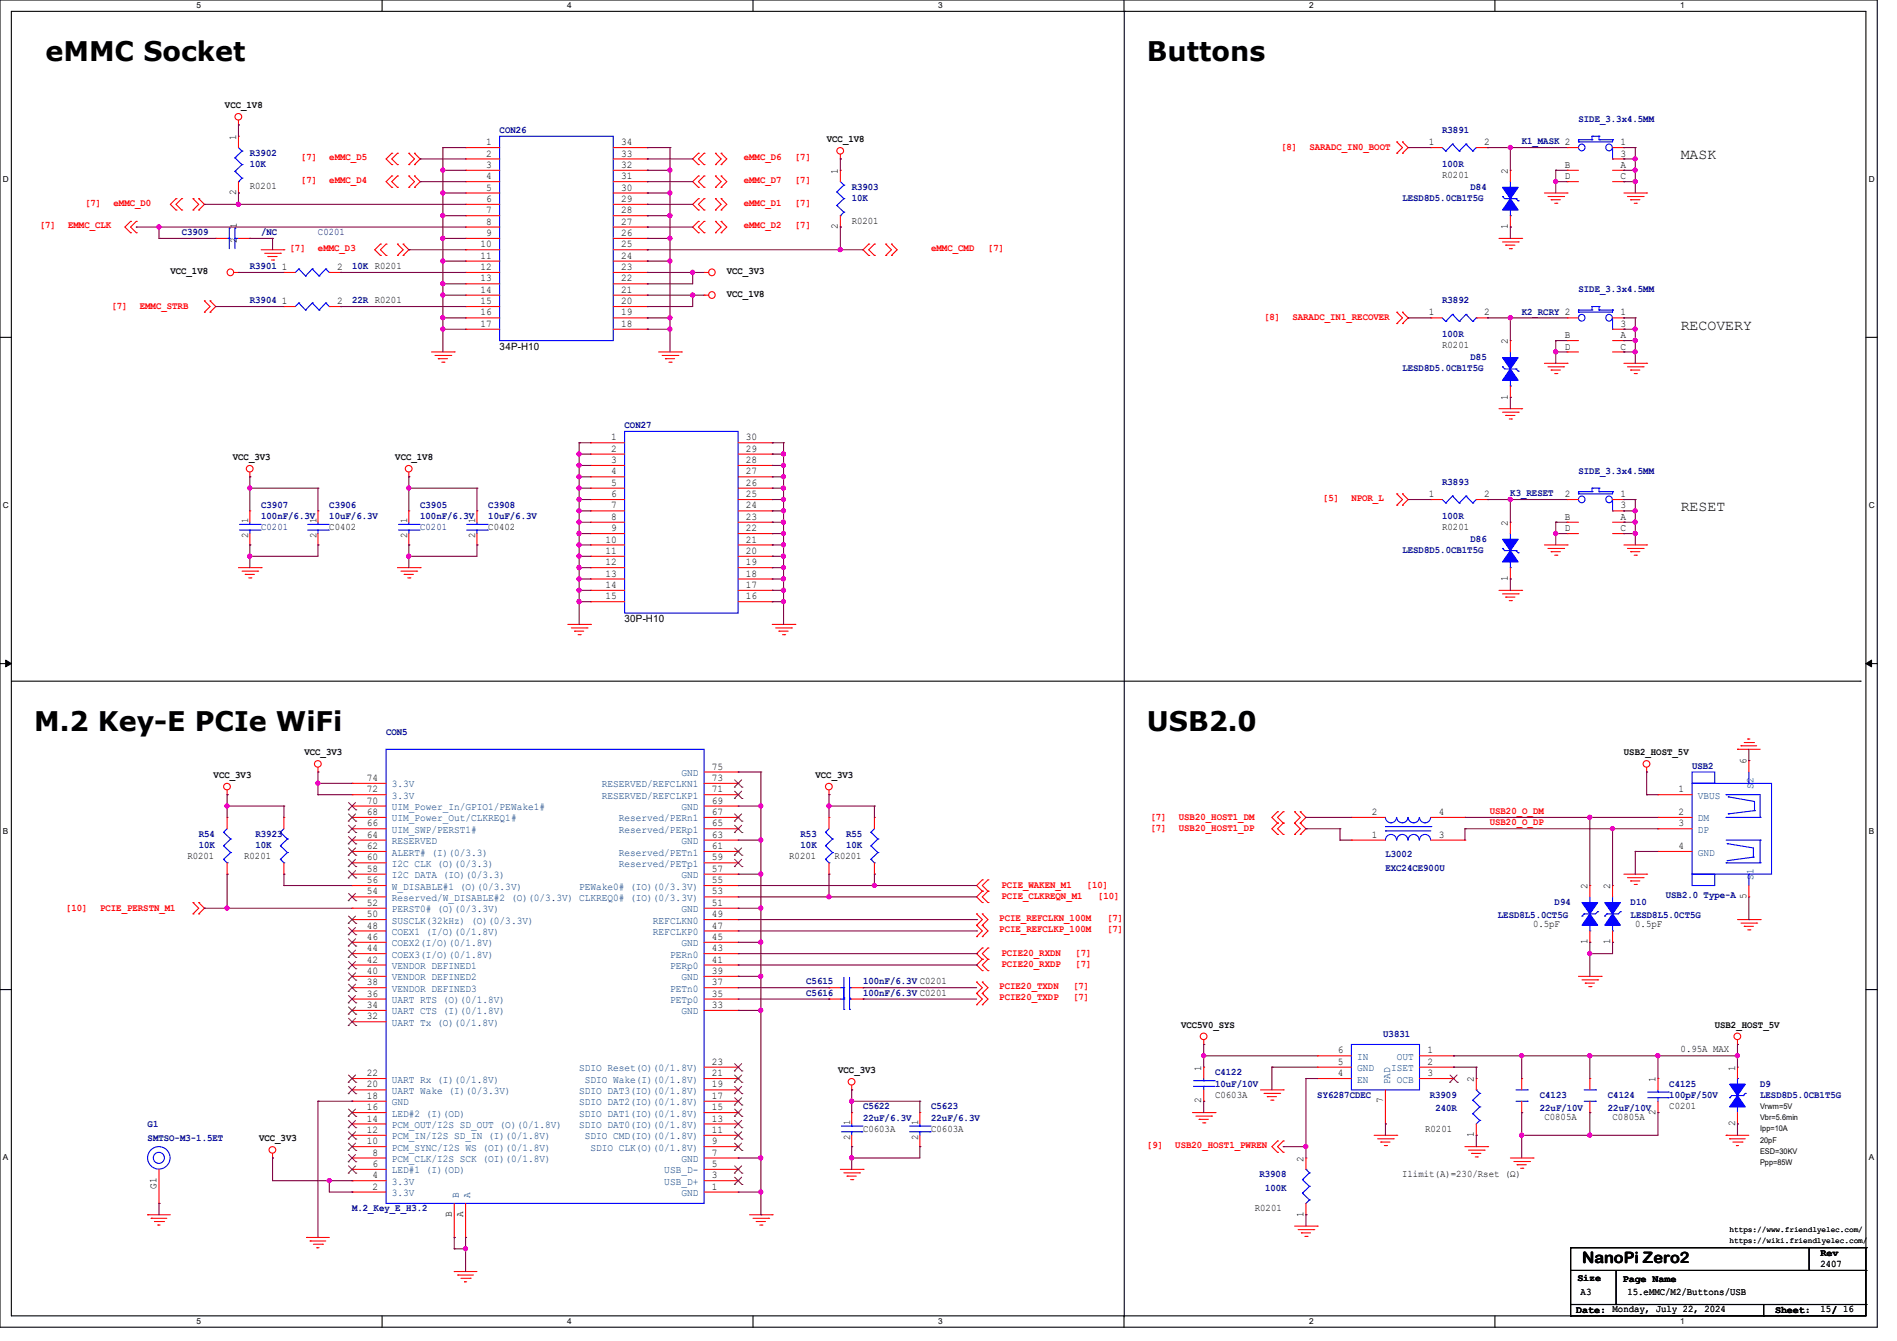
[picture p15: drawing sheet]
<svg xmlns="http://www.w3.org/2000/svg" width="297mm" height="210mm" viewBox="0 0 297 210" stroke-linecap="round" stroke-linejoin="round" font-family="sans-serif">
<defs><g id="words">
<g font-size="4.2">
<text x="7.1" y="9.6">eMMC Socket</text>
<text x="179.6" y="9.6">Buttons</text>
<text x="5.3" y="114.5">M.2 Key-E PCIe WiFi</text>
<text x="179.6" y="114.5">USB2.0</text>
</g>
<text font-size="2.5" x="247.7" y="197.7">NanoPi Zero2</text>
<g font-size="2.3">
<text x="263.1" y="25">MASK</text>
<text x="263.1" y="51.6">RECOVERY</text>
<text x="263.1" y="80.1">RESET</text>
</g>
<g font-size="1.6">
<text x="35.2" y="16.9">VCC_1V8</text>
<text x="37" y="21.9" transform="rotate(-90 37 21.9)">1</text>
<text x="76.1" y="22.7">1</text>
<text x="97.2" y="22.7">34</text>
<text x="129.5" y="22.3">VCC_1V8</text>
<text x="223.7" y="22.7">1</text>
<text x="232.4" y="22.7">2</text>
<text x="253.7" y="22.7">1</text>
<text x="39.1" y="29.7">R0201</text>
<text x="76.1" y="24.5">2</text>
<text x="76.1" y="26.3">3</text>
<text x="76.1" y="28.1">4</text>
<text x="76.1" y="29.8">5</text>
<text x="97.2" y="29.8">30</text>
<text x="97.2" y="28.1">31</text>
<text x="97.2" y="26.3">32</text>
<text x="97.2" y="24.5">33</text>
<text x="131.2" y="27.2" transform="rotate(-90 131.2 27.2)">1</text>
<text x="225.8" y="27.9">R0201</text>
<text x="236.1" y="27.2" transform="rotate(-90 236.1 27.2)">2</text>
<text x="245" y="26.3">B</text>
<text x="245" y="28.1">D</text>
<text x="253.7" y="24.5">3</text>
<text x="253.7" y="26.3">A</text>
<text x="253.7" y="28.1">C</text>
<text x="37" y="30.6" transform="rotate(-90 37 30.6)">2</text>
<text x="37.1" y="35.7" transform="rotate(-90 37.1 35.7)">1</text>
<text x="76.1" y="31.6">6</text>
<text x="76.1" y="33.4">7</text>
<text x="76.1" y="35.2">8</text>
<text x="97.2" y="35.2">27</text>
<text x="97.2" y="33.4">28</text>
<text x="97.2" y="31.6">29</text>
<text x="131.2" y="35.9" transform="rotate(-90 131.2 35.9)">2</text>
<text x="133.3" y="35">R0201</text>
<text x="236.1" y="35.9" transform="rotate(-90 236.1 35.9)">1</text>
<text x="37.1" y="38.1" transform="rotate(-90 37.1 38.1)">2</text>
<text x="75.2" y="38.7">10</text>
<text x="75.2" y="40.5">11</text>
<text x="76.1" y="37">9</text>
<text x="97.2" y="40.5">24</text>
<text x="97.2" y="38.7">25</text>
<text x="97.2" y="37">26</text>
<text x="26.7" y="42.9">VCC_1V8</text>
<text x="44.1" y="47.6">1</text>
<text x="44.1" y="42.3">1</text>
<text x="52.8" y="47.6">2</text>
<text x="52.8" y="42.3">2</text>
<text x="75.2" y="42.3">12</text>
<text x="75.2" y="44.1">13</text>
<text x="75.2" y="45.8">14</text>
<text x="75.2" y="47.6">15</text>
<text x="97.2" y="47.6">20</text>
<text x="97.2" y="45.8">21</text>
<text x="97.2" y="44.1">22</text>
<text x="97.2" y="42.3">23</text>
<text x="113.8" y="46.4">VCC_1V8</text>
<text x="113.8" y="42.9">VCC_3V3</text>
<text x="75.2" y="49.4">16</text>
<text x="75.2" y="51.2">17</text>
<text x="97.2" y="51.2">18</text>
<text x="97.2" y="49.4">19</text>
<text x="223.7" y="49.4">1</text>
<text x="232.4" y="49.4">2</text>
<text x="236.1" y="53.9" transform="rotate(-90 236.1 53.9)">2</text>
<text x="245" y="53">B</text>
<text x="253.7" y="49.4">1</text>
<text x="253.7" y="51.2">3</text>
<text x="253.7" y="53">A</text>
<text x="78.2" y="54.8">34P-H10</text>
<text x="225.8" y="54.6">R0201</text>
<text x="245" y="54.7">D</text>
<text x="253.7" y="54.7">C</text>
<text x="236.1" y="62.6" transform="rotate(-90 236.1 62.6)">1</text>
<text x="95.7" y="69">1</text>
<text x="95.7" y="70.7">2</text>
<text x="116.8" y="70.7">29</text>
<text x="116.8" y="69">30</text>
<text x="36.4" y="72">VCC_3V3</text>
<text x="61.9" y="72">VCC_1V8</text>
<text x="95.7" y="72.5">3</text>
<text x="95.7" y="74.3">4</text>
<text x="95.7" y="76.1">5</text>
<text x="95.7" y="77.9">6</text>
<text x="116.8" y="77.9">25</text>
<text x="116.8" y="76.1">26</text>
<text x="116.8" y="74.3">27</text>
<text x="116.8" y="72.5">28</text>
<text x="223.7" y="77.9">1</text>
<text x="232.4" y="77.9">2</text>
<text x="245" y="77.9">2</text>
<text x="253.7" y="77.9">1</text>
<text x="38.9" y="82" transform="rotate(-90 38.9 82)">1</text>
<text x="49.5" y="82" transform="rotate(-90 49.5 82)">1</text>
<text x="51.6" y="83">C0402</text>
<text x="63.8" y="82" transform="rotate(-90 63.8 82)">1</text>
<text x="74.4" y="82" transform="rotate(-90 74.4 82)">1</text>
<text x="76.5" y="83">C0402</text>
<text x="95.7" y="79.6">7</text>
<text x="95.7" y="81.4">8</text>
<text x="95.7" y="83.2">9</text>
<text x="116.8" y="83.2">22</text>
<text x="116.8" y="81.4">23</text>
<text x="116.8" y="79.6">24</text>
<text x="225.8" y="83">R0201</text>
<text x="236.1" y="82.3" transform="rotate(-90 236.1 82.3)">2</text>
<text x="245" y="81.4">B</text>
<text x="245" y="83.2">D</text>
<text x="253.7" y="79.6">3</text>
<text x="253.7" y="81.4">A</text>
<text x="253.7" y="83.2">C</text>
<text x="38.9" y="84.3" transform="rotate(-90 38.9 84.3)">2</text>
<text x="49.5" y="84.3" transform="rotate(-90 49.5 84.3)">2</text>
<text x="63.8" y="84.3" transform="rotate(-90 63.8 84.3)">2</text>
<text x="74.4" y="84.3" transform="rotate(-90 74.4 84.3)">2</text>
<text x="94.8" y="85">10</text>
<text x="94.8" y="86.7">11</text>
<text x="94.8" y="88.5">12</text>
<text x="116.8" y="88.5">19</text>
<text x="116.8" y="86.7">20</text>
<text x="116.8" y="85">21</text>
<text x="94.8" y="90.3">13</text>
<text x="94.8" y="92.1">14</text>
<text x="94.8" y="93.9">15</text>
<text x="116.8" y="93.9">16</text>
<text x="116.8" y="90.3">18</text>
<text x="116.8" y="92.1">17</text>
<text x="236.1" y="91" transform="rotate(-90 236.1 91)">1</text>
<text x="97.8" y="97.4">30P-H10</text>
<text x="47.7" y="118.3">VCC_3V3</text>
<text x="254.2" y="118.3">USB2_HOST_5V</text>
<text x="273.4" y="119.7" transform="rotate(-90 273.4 119.7)">6</text>
<text x="33.4" y="121.8">VCC_3V3</text>
<text x="57.4" y="125.9">70</text>
<text x="57.4" y="124.1">72</text>
<text x="57.4" y="122.3">74</text>
<text x="111.5" y="125.9">69</text>
<text x="111.5" y="124.1">71</text>
<text x="111.5" y="122.3">73</text>
<text x="111.5" y="120.5">75</text>
<text x="127.7" y="121.8">VCC_3V3</text>
<text x="262.8" y="124.1">1</text>
<text x="57.4" y="127.6">68</text>
<text x="57.4" y="129.4">66</text>
<text x="57.4" y="131.2">64</text>
<text x="111.5" y="127.6">67</text>
<text x="111.5" y="131.2">63</text>
<text x="111.5" y="129.4">65</text>
<text x="214.8" y="131.2">1</text>
<text x="214.8" y="127.6">2</text>
<text x="225.3" y="131.2">3</text>
<text x="225.3" y="127.6">4</text>
<text x="262.8" y="127.6">2</text>
<text x="262.8" y="129.4">3</text>
<text x="29.3" y="134.6">R0201</text>
<text x="38.2" y="134.6">R0201</text>
<text x="57.4" y="136.5">58</text>
<text x="57.4" y="133">62</text>
<text x="57.4" y="134.7">60</text>
<text x="111.5" y="136.5">57</text>
<text x="111.5" y="134.7">59</text>
<text x="111.5" y="133">61</text>
<text x="123.6" y="134.6">R0201</text>
<text x="130.7" y="134.6">R0201</text>
<text x="262.8" y="133">4</text>
<text x="57.4" y="143.6">50</text>
<text x="57.4" y="141.9">52</text>
<text x="57.4" y="140.1">54</text>
<text x="57.4" y="138.3">56</text>
<text x="111.5" y="143.6">49</text>
<text x="111.5" y="141.9">51</text>
<text x="111.5" y="140.1">53</text>
<text x="111.5" y="138.3">55</text>
<text x="248.5" y="139.2" transform="rotate(-90 248.5 139.2)">2</text>
<text x="252.1" y="139.2" transform="rotate(-90 252.1 139.2)">2</text>
<text x="273.4" y="140.8" transform="rotate(-90 273.4 140.8)">5</text>
<text x="57.4" y="149">44</text>
<text x="57.4" y="147.2">46</text>
<text x="57.4" y="145.4">48</text>
<text x="111.5" y="149">43</text>
<text x="111.5" y="147.2">45</text>
<text x="111.5" y="145.4">47</text>
<text x="240" y="145.2">0.5pF</text>
<text x="248.5" y="147.9" transform="rotate(-90 248.5 147.9)">1</text>
<text x="252.1" y="147.9" transform="rotate(-90 252.1 147.9)">1</text>
<text x="256" y="145.2">0.5pF</text>
<text x="57.4" y="154.3">38</text>
<text x="57.4" y="152.5">40</text>
<text x="57.4" y="150.8">42</text>
<text x="111.5" y="154.3">37</text>
<text x="111.5" y="152.5">39</text>
<text x="111.5" y="150.8">41</text>
<text x="57.4" y="159.6">32</text>
<text x="57.4" y="157.9">34</text>
<text x="57.4" y="156.1">36</text>
<text x="111.5" y="157.9">33</text>
<text x="111.5" y="156.1">35</text>
<text x="184.9" y="160.9">VCC5V0_SYS</text>
<text x="268.5" y="160.9">USB2_HOST_5V</text>
<text x="111.5" y="166.8">23</text>
<text x="188.1" y="167.7" transform="rotate(-90 188.1 167.7)">1</text>
<text x="209.5" y="166.8">5</text>
<text x="209.5" y="165">6</text>
<text x="223.5" y="165">1</text>
<text x="223.5" y="166.8">2</text>
<text x="263.1" y="164.8">0.95A MAX</text>
<text x="271.7" y="167.7" transform="rotate(-90 271.7 167.7)">1</text>
<text x="57.4" y="173.9">16</text>
<text x="57.4" y="172.1">18</text>
<text x="57.4" y="170.3">20</text>
<text x="57.4" y="168.5">22</text>
<text x="111.5" y="173.9">15</text>
<text x="111.5" y="172.1">17</text>
<text x="111.5" y="170.3">19</text>
<text x="111.5" y="168.5">21</text>
<text x="131.2" y="168.1">VCC_3V3</text>
<text x="188.1" y="172.8" transform="rotate(-90 188.1 172.8)">2</text>
<text x="190.2" y="171.9">C0603A</text>
<text x="209.5" y="168.5">4</text>
<text x="216.5" y="172.8" transform="rotate(-90 216.5 172.8)">7</text>
<text x="223.5" y="168.5">3</text>
<text x="230.8" y="169.5" transform="rotate(-90 230.8 169.5)">2</text>
<text x="259.2" y="169.5" transform="rotate(-90 259.2 169.5)">1</text>
<text x="261.4" y="173.7">C0201</text>
<text x="40.6" y="178.7">VCC_3V3</text>
<text x="57.4" y="179.2">10</text>
<text x="57.4" y="177.4">12</text>
<text x="57.4" y="175.6">14</text>
<text x="111.5" y="179.2">9</text>
<text x="111.5" y="177.4">11</text>
<text x="111.5" y="175.6">13</text>
<text x="133.1" y="178.5" transform="rotate(-90 133.1 178.5)">2</text>
<text x="133.1" y="176.2" transform="rotate(-90 133.1 176.2)">1</text>
<text x="135.1" y="177.2">C0603A</text>
<text x="143.8" y="178.5" transform="rotate(-90 143.8 178.5)">2</text>
<text x="143.8" y="176.2" transform="rotate(-90 143.8 176.2)">1</text>
<text x="145.8" y="177.2">C0603A</text>
<text x="223.1" y="177.2">R0201</text>
<text x="230.8" y="178.1" transform="rotate(-90 230.8 178.1)">1</text>
<text x="241.8" y="175.5">C0805A</text>
<text x="252.5" y="175.5">C0805A</text>
<text x="259.2" y="174.6" transform="rotate(-90 259.2 174.6)">2</text>
<text x="271.7" y="176.4" transform="rotate(-90 271.7 176.4)">2</text>
<text x="58.3" y="184.5">4</text>
<text x="58.3" y="182.8">6</text>
<text x="58.3" y="181">8</text>
<text x="111.5" y="184.5">3</text>
<text x="111.5" y="182.8">5</text>
<text x="111.5" y="181">7</text>
<text x="204.1" y="181.9" transform="rotate(-90 204.1 181.9)">2</text>
<text x="219.5" y="184.4">Ilimit(A)=230/Rset (Ω)</text>
<text x="24.5" y="186.1" transform="rotate(-90 24.5 186.1)">G1</text>
<text x="58.3" y="186.3">2</text>
<text x="70.7" y="190.6" transform="rotate(-90 70.7 190.6)">B</text>
<text x="72.5" y="190.6" transform="rotate(-90 72.5 190.6)">A</text>
<text x="111.5" y="186.3">1</text>
<text x="196.5" y="189.7">R0201</text>
<text x="204.1" y="190.6" transform="rotate(-90 204.1 190.6)">1</text>
<text x="285" y="196.7">Rev</text>
<text x="247" y="200.6">Size</text>
<text x="247.5" y="202.9">A3</text>
<text x="254.1" y="200.7">Page Name</text>
<text x="254.8" y="202.9">15.eMMC/M2/Buttons/USB</text>
<text x="285" y="198.4">2407</text>
<text x="246.8" y="205.6">Date: Monday, July 22, 2024</text>
<text x="277.9" y="205.6">Sheet:</text>
<text x="285" y="205.5">15/ 16</text>
</g>
<g font-size="1.6" fill="#00007f">
<text x="78.2" y="20.8">CON26</text>
<text x="225.8" y="20.8">R3891</text>
<text x="238.2" y="22.6">K1_MASK 2</text>
<text x="247.1" y="19">SIDE_3.3x4.5MM</text>
<text x="39.1" y="24.4">R3902</text>
<text x="39.1" y="26.2">10K</text>
<text x="133.3" y="29.7">R3903</text>
<text x="225.8" y="26.2">100R</text>
<text x="230.2" y="29.7">D84</text>
<text x="133.3" y="31.5">10K</text>
<text x="219.6" y="31.5">LESD8D5.0CB1T5G</text>
<text x="28.4" y="36.8">C3909</text>
<text x="40.9" y="36.8">/NC</text>
<text x="49.8" y="36.8">C0201</text>
<text x="39.1" y="47.5">R3904</text>
<text x="39.1" y="42.2">R3901</text>
<text x="55.1" y="47.5">22R R0201</text>
<text x="55.1" y="42.2">10K R0201</text>
<text x="225.8" y="47.5">R3892</text>
<text x="247.1" y="45.7">SIDE_3.3x4.5MM</text>
<text x="225.8" y="52.8">100R</text>
<text x="238.2" y="49.3">K2_RCRY 2</text>
<text x="219.6" y="58.2">LESD8D5.0CB1T5G</text>
<text x="230.2" y="56.4">D85</text>
<text x="97.8" y="67.1">CON27</text>
<text x="225.8" y="75.9">R3893</text>
<text x="236.5" y="77.7">K3_RESET</text>
<text x="247.1" y="74.2">SIDE_3.3x4.5MM</text>
<text x="40.9" y="79.5">C3907</text>
<text x="40.9" y="81.3">100nF/6.3V</text>
<text x="40.9" y="83">C0201</text>
<text x="51.6" y="79.5">C3906</text>
<text x="51.6" y="81.3">10uF/6.3V</text>
<text x="65.8" y="79.5">C3905</text>
<text x="65.8" y="81.3">100nF/6.3V</text>
<text x="65.8" y="83">C0201</text>
<text x="76.5" y="79.5">C3908</text>
<text x="76.5" y="81.3">10uF/6.3V</text>
<text x="225.8" y="81.3">100R</text>
<text x="219.6" y="86.6">LESD8D5.0CB1T5G</text>
<text x="230.2" y="84.8">D86</text>
<text x="60.5" y="115.1">CON5</text>
<text x="264.9" y="120.4">USB2</text>
<text x="31.1" y="131.1">R54</text>
<text x="40" y="131.1">R3923</text>
<text x="125.3" y="131.1">R53</text>
<text x="132.5" y="131.1">R55</text>
<text x="31.1" y="132.8">10K</text>
<text x="40" y="132.8">10K</text>
<text x="125.3" y="132.8">10K</text>
<text x="132.5" y="132.8">10K</text>
<text x="216.9" y="134.3">L3002</text>
<text x="216.9" y="136.4">EXC24CE900U</text>
<text x="234.5" y="143.8">LESD8L5.0CT5G</text>
<text x="243.4" y="141.7">D94</text>
<text x="255.3" y="141.7">D10</text>
<text x="255.3" y="143.8">LESD8L5.0CT5G</text>
<text x="260.8" y="140.7">USB2.0 Type-A</text>
<text x="126.2" y="154.2">C5615</text>
<text x="126.2" y="156">C5616</text>
<text x="135.1" y="154.2">100nF/6.3V C0201</text>
<text x="135.1" y="156">100nF/6.3V C0201</text>
<text x="216.6" y="162.3">U3831</text>
<text x="135.1" y="173.7">C5622</text>
<text x="145.8" y="173.7">C5623</text>
<text x="190.2" y="168.4">C4122</text>
<text x="190.2" y="170.2">10uF/10V</text>
<text x="206.2" y="172">SY6287CDEC</text>
<text x="223.9" y="172">R3909</text>
<text x="241.1" y="172">C4123</text>
<text x="251.8" y="172">C4124</text>
<text x="261.4" y="170.2">C4125</text>
<text x="261.4" y="172">100pF/50V</text>
<text x="275.6" y="170.2">D9</text>
<text x="275.6" y="172">LESD8D5.0CB1T5G</text>
<text x="23.1" y="176.6">G1</text>
<text x="23.1" y="178.7">SMTSO-M3-1.5ET</text>
<text x="135.1" y="175.5">22uF/6.3V</text>
<text x="145.8" y="175.5">22uF/6.3V</text>
<text x="224.7" y="174.1">240R</text>
<text x="241.1" y="174.1">22uF/10V</text>
<text x="251.8" y="174.1">22uF/10V</text>
<text x="197.2" y="184.4">R3908</text>
<text x="55.1" y="189.7">M.2_Key_E_H3.2</text>
<text x="198.1" y="186.5">100K</text>
</g>
<g font-size="1.6" fill="#f00">
<text x="200.6" y="23.5">[8]</text>
<text x="205" y="23.5">SARADC_IN0_BOOT</text>
<text x="47.1" y="25.1">[7]</text>
<text x="47.1" y="28.7">[7]</text>
<text x="51.6" y="25.1">eMMC_D5</text>
<text x="51.6" y="28.7">eMMC_D4</text>
<text x="116.5" y="25.1">eMMC_D6</text>
<text x="116.5" y="28.7">eMMC_D7</text>
<text x="124.5" y="25.1">[7]</text>
<text x="124.5" y="28.7">[7]</text>
<text x="6.2" y="35.8">[7]</text>
<text x="10.7" y="35.8">EMMC_CLK</text>
<text x="13.3" y="32.2">[7]</text>
<text x="17.8" y="32.2">eMMC_D0</text>
<text x="116.5" y="32.2">eMMC_D1</text>
<text x="116.5" y="35.8">eMMC_D2</text>
<text x="124.5" y="32.2">[7]</text>
<text x="124.5" y="35.8">[7]</text>
<text x="45.3" y="39.3">[7]</text>
<text x="49.8" y="39.3">eMMC_D3</text>
<text x="145.8" y="39.3">eMMC_CMD</text>
<text x="154.7" y="39.3">[7]</text>
<text x="17.4" y="48.4">[7]</text>
<text x="21.9" y="48.4">EMMC_STRB</text>
<text x="197.9" y="50.2">[8]</text>
<text x="202.3" y="50.2">SARADC_IN1_RECOVER</text>
<text x="207.1" y="78.4">[5]</text>
<text x="211.6" y="78.4">NPOR_L</text>
<text x="180.1" y="130.2">[7]</text>
<text x="180.1" y="128.4">[7]</text>
<text x="184.6" y="130.2">USB20_HOST1_DP</text>
<text x="184.6" y="128.4">USB20_HOST1_DM</text>
<text x="233.3" y="129.2">USB20_O_DP</text>
<text x="233.3" y="127.5">USB20_O_DM</text>
<text x="10.3" y="142.6">[10]</text>
<text x="15.7" y="142.6">PCIE_PERSTN_M1</text>
<text x="156.8" y="140.8">PCIE_CLKREQN_M1</text>
<text x="156.8" y="139.1">PCIE_WAKEN_M1</text>
<text x="170.1" y="139.1">[10]</text>
<text x="171.9" y="140.8">[10]</text>
<text x="156.5" y="146">PCIE_REFCLKP_100M</text>
<text x="156.5" y="144.2">PCIE_REFCLKN_100M</text>
<text x="156.8" y="149.7">PCIE20_RXDN</text>
<text x="168.4" y="149.7">[7]</text>
<text x="173.3" y="146">[7]</text>
<text x="173.3" y="144.2">[7]</text>
<text x="156.5" y="154.9">PCIE20_TXDN</text>
<text x="156.8" y="151.5">PCIE20_RXDP</text>
<text x="168" y="154.9">[7]</text>
<text x="168.4" y="151.5">[7]</text>
<text x="156.5" y="156.7">PCIE20_TXDP</text>
<text x="168" y="156.7">[7]</text>
<text x="179.6" y="179.8">[9]</text>
<text x="184" y="179.8">USB20_HOST1_PWREN</text>
</g>
<g font-size="1.6" fill="#003f7f">
<text x="61.3" y="125.1">3.3V</text>
<text x="61.3" y="123.3">3.3V</text>
<text x="94.2" y="125.1">RESERVED/REFCLKP1</text>
<text x="94.2" y="123.3">RESERVED/REFCLKN1</text>
<text x="106.7" y="121.5">GND</text>
<text x="265.8" y="125.1">VBUS</text>
<text x="274.5" y="123.6" transform="rotate(-90 274.5 123.6)">S2</text>
<text x="61.3" y="126.9">UIM_Power_In/GPIO1/PEWake1#</text>
<text x="61.3" y="128.7">UIM_Power_Out/CLKREQ1#</text>
<text x="61.3" y="130.4">UIM_SWP/PERST1#</text>
<text x="96.9" y="128.7">Reserved/PERn1</text>
<text x="96.9" y="130.4">Reserved/PERp1</text>
<text x="106.7" y="126.9">GND</text>
<text x="265.8" y="128.7">DM</text>
<text x="265.8" y="130.4">DP</text>
<text x="61.3" y="137.5">I2C DATA (IO)(0/3.3)</text>
<text x="61.3" y="132.2">RESERVED</text>
<text x="61.3" y="134">ALERT# (I)(0/3.3)</text>
<text x="61.3" y="135.8">I2C CLK (O)(0/3.3)</text>
<text x="96.9" y="135.8">Reserved/PETp1</text>
<text x="96.9" y="134">Reserved/PETn1</text>
<text x="106.7" y="137.5">GND</text>
<text x="106.7" y="132.2">GND</text>
<text x="265.8" y="134">GND</text>
<text x="274.5" y="137.8" transform="rotate(-90 274.5 137.8)">S1</text>
<text x="61.3" y="142.9">PERST0# (O)(0/3.3V)</text>
<text x="61.3" y="141.1">Reserved/W_DISABLE#2 (O)(0/3.3V) CLKREQ0# (IO)(0/3.3V)</text>
<text x="61.3" y="139.3">W_DISABLE#1 (O)(0/3.3V)</text>
<text x="90.7" y="139.3">PEWake0# (IO)(0/3.3V)</text>
<text x="106.7" y="142.9">GND</text>
<text x="61.3" y="150">COEX3(I/O)(0/1.8V)</text>
<text x="61.3" y="148.2">COEX2(I/O)(0/1.8V)</text>
<text x="61.3" y="146.4">COEX1 (I/O)(0/1.8V)</text>
<text x="61.3" y="144.7">SUSCLK(32kHz) (O)(0/3.3V)</text>
<text x="102.2" y="146.4">REFCLKP0</text>
<text x="102.2" y="144.7">REFCLKN0</text>
<text x="104.9" y="150">PERn0</text>
<text x="106.7" y="148.2">GND</text>
<text x="61.3" y="155.3">VENDOR DEFINED3</text>
<text x="61.3" y="153.5">VENDOR DEFINED2</text>
<text x="61.3" y="151.8">VENDOR DEFINED1</text>
<text x="104.9" y="155.3">PETn0</text>
<text x="104.9" y="151.8">PERp0</text>
<text x="106.7" y="153.5">GND</text>
<text x="61.3" y="160.7">UART Tx (O)(0/1.8V)</text>
<text x="61.3" y="158.9">UART CTS (I)(0/1.8V)</text>
<text x="61.3" y="157.1">UART RTS (O)(0/1.8V)</text>
<text x="104.9" y="157.1">PETp0</text>
<text x="106.7" y="158.9">GND</text>
<text x="90.7" y="167.8">SDIO Reset(O)(0/1.8V)</text>
<text x="212.5" y="167.8">GND</text>
<text x="212.5" y="166">IN</text>
<text x="217.8" y="167.8">ISET</text>
<text x="218.7" y="166">OUT</text>
<text x="61.3" y="173.1">GND</text>
<text x="61.3" y="171.3">UART Wake (I)(0/3.3V)</text>
<text x="61.3" y="169.5">UART Rx (I)(0/1.8V)</text>
<text x="90.7" y="173.1">SDIO DAT2(IO)(0/1.8V)</text>
<text x="90.7" y="171.3">SDIO DAT3(IO)(0/1.8V)</text>
<text x="91.6" y="169.5">SDIO Wake(I)(0/1.8V)</text>
<text x="212.5" y="169.5">EN</text>
<text x="217.6" y="169.8" transform="rotate(-90 217.6 169.8)">PAD</text>
<text x="218.7" y="169.5">OCB</text>
<text x="61.3" y="178.4">PCM_IN/I2S SD_IN (I)(0/1.8V)</text>
<text x="61.3" y="176.7">PCM_OUT/I2S SD_OUT (O)(0/1.8V)</text>
<text x="61.3" y="174.9">LED#2 (I)(OD)</text>
<text x="90.7" y="176.7">SDIO DAT0(IO)(0/1.8V)</text>
<text x="90.7" y="174.9">SDIO DAT1(IO)(0/1.8V)</text>
<text x="91.6" y="178.4">SDIO CMD(IO)(0/1.8V)</text>
<text x="61.3" y="185.6">3.3V</text>
<text x="61.3" y="183.8">LED#1 (I)(OD)</text>
<text x="61.3" y="182">PCM_CLK/I2S SCK (OI)(0/1.8V)</text>
<text x="61.3" y="180.2">PCM_SYNC/I2S WS (OI)(0/1.8V)</text>
<text x="92.5" y="180.2">SDIO CLK(O)(0/1.8V)</text>
<text x="104" y="185.6">USB_D+</text>
<text x="104" y="183.8">USB_D-</text>
<text x="106.7" y="182">GND</text>
<text x="61.3" y="187.3">3.3V</text>
<text x="71.8" y="187.6" transform="rotate(-90 71.8 187.6)">B</text>
<text x="73.6" y="187.6" transform="rotate(-90 73.6 187.6)">A</text>
<text x="106.7" y="187.3">GND</text>
</g>
<g font-size="1.3">
<text x="30.8" y="1.3">5</text>
<text x="88.8" y="1.3">4</text>
<text x="146.9" y="1.3">3</text>
<text x="205" y="1.3">2</text>
<text x="263.1" y="1.3">1</text>
<text x=".5" y="28.4">D</text>
<text x="292.6" y="28.4">D</text>
<text x=".5" y="79.5">C</text>
<text x="292.6" y="79.5">C</text>
<text x=".5" y="130.6">B</text>
<text x="292.6" y="130.6">B</text>
<text x=".5" y="181.7">A</text>
<text x="292.6" y="181.7">A</text>
<text x="30.8" y="207.4">5</text>
<text x="88.8" y="207.4">4</text>
<text x="146.9" y="207.4">3</text>
<text x="205" y="207.4">2</text>
<text x="263.1" y="207.4">1</text>
</g>
<g font-size="1.2">
<text x="275.6" y="173.6">Vrwm=5V</text>
<text x="275.6" y="175.4">Vbr=5.6min</text>
<text x="275.6" y="177.2">Ipp=10A</text>
<text x="275.6" y="178.9">20pF</text>
<text x="275.6" y="180.7">ESD=30KV</text>
<text x="275.6" y="182.5">Ppp=85W</text>
<text x="270.8" y="194.6">https://wiki.friendlyelec.com/</text>
<text x="270.8" y="192.9">https://www.friendlyelec.com/</text>
</g>
</g></defs>
<path d="M0 0h293.9v207.9h-293.9zM1.8 1.8h290.3v204.3h-290.3z" fill="none" stroke="#000" stroke-width=".17"/>
<g fill="#fff">
<path d="M30.8 .2h.7v1.4h-.7z"/>
<path d="M30.8 206.2h.7v1.4h-.7z"/>
</g>
<path d="M59.8 0v1.8M59.8 206.1v1.8" fill="none" stroke="#000" stroke-width=".17"/>
<g fill="#fff">
<path d="M88.8 .2h.7v1.4h-.7z"/>
<path d="M88.8 206.2h.7v1.4h-.7z"/>
</g>
<path d="M117.9 0v1.8M117.9 206.1v1.8" fill="none" stroke="#000" stroke-width=".17"/>
<g fill="#fff">
<path d="M146.9 .2h.7v1.4h-.7z"/>
<path d="M146.9 206.2h.7v1.4h-.7z"/>
</g>
<path d="M176 0v1.8M176 206.1v1.8" fill="none" stroke="#000" stroke-width=".17"/>
<g fill="#fff">
<path d="M205 .2h.7v1.4h-.7z"/>
<path d="M205 206.2h.7v1.4h-.7z"/>
</g>
<path d="M234.1 0v1.8M234.1 206.1v1.8" fill="none" stroke="#000" stroke-width=".17"/>
<g fill="#fff">
<path d="M263.1 .2h.6v1.4h-.6z"/>
<path d="M263.1 206.2h.6v1.4h-.6z"/>
<path d="M.5 27.3h.9v1.4h-.9z"/>
<path d="M292.6 27.3h.9v1.4h-.9z"/>
<path d="M.5 78.4h.9v1.4h-.9z"/>
<path d="M292.6 78.4h.9v1.4h-.9z"/>
</g>
<path d="M0 52.8h1.8M292.1 52.8h1.8" fill="none" stroke="#000" stroke-width=".17"/>
<g fill="#fff">
<path d="M.5 129.5h.8v1.4h-.8z"/>
<path d="M292.6 129.5h.8v1.4h-.8z"/>
</g>
<path d="M0 103.9h1.8M292.1 103.9h1.8" fill="none" stroke="#000" stroke-width=".17"/>
<path d="M.9 103.4l.9 .5-.9 .5zM292.1 103.9l.9-.5v1z" fill="#000" stroke="#000" stroke-width=".16"/>
<g fill="#fff">
<path d="M.5 180.5h.8v1.4h-.8z"/>
<path d="M292.6 180.5h.8v1.4h-.8z"/>
</g>
<g fill="none" stroke="#000" stroke-width=".17">
<path d="M176 1.8h.1M176 1.8v204.4M1.8 106.7h289.5M291.3 106.7h.1M0 155h1.8M292.1 155h1.8M245.9 195.4h.1M245.9 199h46.2M245.9 195.4v10.7M245.9 195.4h46.2M253 199v5.3M283.3 199h.1"/>
<path d="M283.3 195.4v3.6M292.1 199h.1M292.1 195.4h.1M292.1 195.4v10.7h-46.2M245.9 206.1h.1M245.9 204.3h46.2M253 204.3h.1M256.6 204.3h.1M276.1 206.1h.1M276.1 204.3v1.8M292.1 204.3h.1"/>
</g>
<g fill="none" stroke="#f00" stroke-width=".17">
<path d="M37.3 19.6h.1M37.3 18.8v.8M20.4 36.4h.1M20.4 34.7h.1M20.4 34.7l-.8 .9 .8 .8M21.3 36.4h.1M21.3 34.7h.1M21.3 34.7l-.9 .9 .9 .8M27.6 32.9h.1M27.6 31.1h.1M27.6 31.1l-.9 .9 .9 .9M28.4 32.9h.1"/>
<path d="M28.4 31.1h.1M28.4 31.1l-.8 .9 .8 .9M30.2 32.9h.1M30.2 31.1h.1M30.2 31.1l.9 .9-.9 .9M31.1 31.1h.1M31.1 32.9h.1M31.1 31.1l.9 .9-.9 .9M33.8 37.3h.1M33.8 37.3h1.8M37.3 21.3h.1M37.3 30.2h.1"/>
<path d="M37.3 21.3v1.8M37.3 28.4v1.8M37.3 37.3h1.8M39.1 37.3h.1M40.9 39.1h3.6M41.4 39.7h2.5M43.9 39.7h.1M44.5 39.1h.1M59.6 38.2h.1M59.6 38.2l-.9 .9 .9 .9M60.5 38.2h.1M60.5 38.2l-.9 .9 .9 .9"/>
<path d="M61.3 25.8h.1M61.3 24h.1M61.3 29.3h.1M61.3 27.6h.1M61.3 24l-.8 .9 .8 .9M61.3 27.6l-.8 .8 .8 .9M62.2 38.2h.1M62.2 25.8h.1M62.2 24h.1M62.2 29.3h.1M62.2 27.6h.1M62.2 38.2l.9 .9-.9 .9"/>
<path d="M62.2 27.6l-.9 .8 .9 .9M62.2 24l-.9 .9 .9 .9M63.1 38.2h.1M63.1 38.2l.9 .9-.9 .9M64 25.8h.1M64 24h.1M64 29.3h.1M64 27.6h.1M64 24l.9 .9-.9 .9M64 27.6l.9 .8-.9 .9M64.9 24h.1M64.9 25.8h.1"/>
<path d="M64.9 27.6h.1M64.9 29.3h.1M64.9 24l.9 .9-.9 .9M64.9 27.6l.9 .8-.9 .9M72.9 23.1h.1M72.9 24.9h.1M72.9 26.7h.1M72.9 28.4h.1M72.9 30.2h.1M72.9 32h.1M72.9 33.8h.1M72.9 35.6h.1"/>
<path d="M72.9 37.3h.1M72.9 39.1h.1M72.9 39.1h5.3M72.9 37.3h5.3M72.9 30.2h5.3M72.9 23.1h5.3M72.9 24.9h5.3M72.9 26.7h5.3M72.9 28.4h5.3M72.9 32h5.3M72.9 33.8h5.3M72.9 35.6h5.3"/>
<path d="M96 39.1h5.3M96 37.3h5.3M96 30.2h5.3M96 23.1h5.3M96 24.9h5.3M96 26.7h5.3M96 28.4h5.3M96 32h5.3M96 33.8h5.3M96 35.6h5.3M101.3 39.1h.1M101.3 37.3h.1"/>
<path d="M101.3 35.6h.1M101.3 33.8h.1M101.3 32h.1M101.3 30.2h.1M101.3 28.4h.1M101.3 26.7h.1M101.3 24.9h.1M101.3 23.1h.1M109.3 24h.1M109.3 25.8h.1M109.3 27.6h.1M109.3 29.3h.1"/>
<path d="M109.3 31.1h.1M109.3 32.9h.1M109.3 34.7h.1M109.3 36.4h.1M109.3 24l-.8 .9 .8 .9M109.3 27.6l-.8 .8 .8 .9M109.3 31.1l-.8 .9 .8 .9M109.3 34.7l-.8 .9 .8 .8M110.2 25.8h.1M110.2 24h.1M110.2 29.3h.1M110.2 27.6h.1"/>
<path d="M110.2 32.9h.1M110.2 31.1h.1M110.2 36.4h.1M110.2 34.7h.1M110.2 24l-.9 .9 .9 .9M110.2 27.6l-.9 .8 .9 .9M110.2 31.1l-.9 .9 .9 .9M110.2 34.7l-.9 .9 .9 .8M112 25.8h.1M112 24h.1M112 29.3h.1M112 27.6h.1"/>
<path d="M112 32.9h.1M112 31.1h.1M112 36.4h.1M112 34.7h.1M112 27.6l.9 .8-.9 .9M112 24l.9 .9-.9 .9M112 31.1l.9 .9-.9 .9M112 34.7l.9 .9-.9 .8M112.9 25.8h.1M112.9 24h.1M112.9 29.3h.1M112.9 27.6h.1"/>
<path d="M112.9 32.9h.1M112.9 31.1h.1M112.9 36.4h.1M112.9 34.7h.1M112.9 24l.9 .9-.9 .9M112.9 27.6l.9 .8-.9 .9M112.9 31.1l.9 .9-.9 .9M112.9 34.7l.9 .9-.9 .8M131.6 24.9h.1M131.6 26.7h.1M131.6 35.6h.1M131.6 24.2v.7"/>
<path d="M131.6 26.7v1.7M131.6 33.8v1.8M136 38.2h.1M136 38.2l-.9 .9 .9 .9M136.9 38.2h.1M136.9 38.2l-.9 .9 .9 .9M138.7 38.2h.1M138.7 38.2l.9 .9-.9 .9M139.6 38.2h.1M139.6 38.2l.9 .9-.9 .9M218.7 24h.1M218.7 22.2h.1"/>
<path d="M218.7 22.2l.9 .9-.9 .9M219.6 22.2h.1M219.6 24h.1M219.6 22.2l.9 .9-.9 .9M224 23.1h.1M224 23.1h1.8M231.1 23.1h1.8M232.9 23.1h.1M234.7 37.3h3.6M235.2 37.9h2.5M235.8 38.4h.1M235.8 38.4h1.4"/>
<path d="M236.3 38.9h.3M236.5 35.6h.1M236.5 26.7h.1M236.5 26.7v1.7M236.5 33.8v1.8M236.6 38.9h.1M237.7 37.9h.1M238.3 37.3h.1M241.8 30.2h3.6M242.4 30.8h2.4M242.9 31.3h.1M242.9 31.3h1.4"/>
<path d="M243.4 31.8h.4M243.8 31.8h.1M244.8 30.8h.1M245.4 30.2h.1M245.4 23.1h.1M245.4 26.7h.1M245.4 28.4h.1M245.4 23.1h1.7M245.4 26.7h1.7M245.4 28.4h1.7M252.5 23.1h1.8M252.5 24.9h1.8"/>
<path d="M252.5 26.7h1.8M252.5 28.4h1.8M254.3 23.1h.1M254.3 24.9h.1M254.3 26.7h.1M254.3 28.4h.1M254.3 30.2h3.5M254.8 30.8h2.5M255.3 31.3h.1M255.3 31.3h1.5M255.9 31.8h.3M256.2 31.8h.1"/>
<path d="M257.3 30.8h.1M257.8 30.2h.1M32 48.9h.1M32 47.1h.1M32 47.1l.9 .9-.9 .9M32.9 47.1h.1M32.9 48.9h.1M32.9 47.1l.9 .9-.9 .9M36.6 42.7h.7M37.3 42.7h.1M42 40.2h.1M42 40.2h1.4"/>
<path d="M42.5 40.7h.3M42.8 40.7h.1M44.5 48h.1M44.5 42.7h.1M44.5 42.7h1.7M44.5 48h1.7M51.6 42.7h1.7M51.6 48h1.7M53.3 48h.1M53.3 42.7h.1M59.6 40h.1M60.5 40h.1"/>
<path d="M62.2 40h.1M63.1 40h.1M67.6 55.1h3.5M68.1 55.7h2.5M68.6 56.2h.1M68.6 56.2h1.5M69.2 56.7h.3M69.5 56.7h.1M70.6 55.7h.1M71.1 55.1h.1M72.9 40.9h.1M72.9 42.7h.1"/>
<path d="M72.9 44.4h.1M72.9 46.2h.1M72.9 48h.1M72.9 49.8h.1M72.9 51.6h.1M72.9 46.2h5.3M72.9 42.7h5.3M72.9 48h5.3M72.9 49.8h5.3M72.9 51.6h5.3M72.9 40.9h5.3M72.9 44.4h5.3"/>
<path d="M96 46.2h5.3M96 42.7h5.3M96 48h5.3M96 49.8h5.3M96 51.6h5.3M96 40.9h5.3M96 44.4h5.3M101.3 51.6h.1M101.3 49.8h.1M101.3 48h.1M101.3 46.2h.1M101.3 44.4h.1"/>
<path d="M101.3 42.7h.1M101.3 40.9h.1M103.1 55.1h3.6M103.7 55.7h2.4M104.2 56.2h.1M104.2 56.2h1.4M104.7 56.7h.4M105.1 56.7h.1M106.1 55.7h.1M106.7 55.1h.1M110.2 46.2h.1M110.2 42.7h.1"/>
<path d="M110.2 46.2h.8M110.2 42.7h.8M136 40h.1M136.9 40h.1M138.7 40h.1M139.6 40h.1M218.7 50.7h.1M218.7 48.9h.1M218.7 48.9l.9 .9-.9 .9M219.6 48.9h.1M219.6 50.7h.1M219.6 48.9l.9 .9-.9 .9"/>
<path d="M224 49.8h.1M224 49.8h1.8M231.1 49.8h1.8M232.9 49.8h.1M236.5 53.3h.1M236.5 53.3v1.8M241.8 56.9h3.6M242.4 57.4h2.4M242.9 58h.1M242.9 58h1.4M243.4 58.5h.4M243.8 58.5h.1"/>
<path d="M244.8 57.4h.1M245.4 56.9h.1M245.4 49.8h.1M245.4 53.3h.1M245.4 55.1h.1M245.4 55.1h1.7M245.4 49.8h1.7M245.4 53.3h1.7M252.5 55.1h1.8M252.5 49.8h1.8M252.5 51.6h1.8M252.5 53.3h1.8"/>
<path d="M254.3 49.8h.1M254.3 51.6h.1M254.3 53.3h.1M254.3 55.1h.1M254.3 56.9h3.5M254.8 57.4h2.5M255.3 58h.1M255.3 58h1.5M255.9 58.5h.3M256.2 58.5h.1M257.3 57.4h.1M257.8 56.9h.1"/>
<path d="M39.1 74.7h.1M39.1 74v.7M64 74.7h.1M64 74v.7M92.5 69.3h.1M92.5 71.1h.1M92.5 72.9h.1M92.5 74.7h.1M92.5 76.5h.1M92.5 78.2h.1M92.5 78.2h5.3M92.5 69.3h5.3"/>
<path d="M92.5 71.1h5.3M92.5 72.9h5.3M92.5 74.7h5.3M92.5 76.5h5.3M115.6 78.2h5.3M115.6 69.3h5.3M115.6 71.1h5.3M115.6 72.9h5.3M115.6 74.7h5.3M115.6 76.5h5.3M120.9 78.2h.1M120.9 76.5h.1"/>
<path d="M120.9 74.7h.1M120.9 72.9h.1M120.9 71.1h.1M120.9 69.3h.1M218.7 77.3h.1M218.7 79.1h.1M218.7 77.3l.9 .9-.9 .9M219.6 79.1h.1M219.6 77.3h.1M219.6 77.3l.9 .9-.9 .9M224 78.2h.1M224 78.2h1.8"/>
<path d="M231.1 78.2h1.8M232.9 78.2h.1M234.7 64h3.6M235.2 64.6h2.5M235.8 65.1h.1M235.8 65.1h1.4M236.3 65.6h.3M236.5 62.2h.1M236.5 60.5v1.7M236.6 65.6h.1M237.7 64.6h.1M238.3 64h.1"/>
<path d="M245.4 78.2h.1M245.4 78.2h1.7M252.5 78.2h1.8M254.3 78.2h.1M37.3 88.9h3.6M37.9 89.5h2.4M38.4 90h.1M38.4 90h1.4M38.9 90.5h.4M39.1 80h.1M39.1 85.3h.1M39.1 80v1.8"/>
<path d="M39.1 83.6v1.7M39.3 90.5h.1M40.3 89.5h.1M40.9 88.9h.1M49.8 80h.1M49.8 85.3h.1M49.8 80v1.8M49.8 83.6v1.7M62.2 88.9h3.6M62.8 89.5h2.4M63.3 90h.1M63.3 90h1.4"/>
<path d="M63.8 90.5h.4M64 80h.1M64 85.3h.1M64 80v1.8M64 83.6v1.7M64.2 90.5h.1M65.2 89.5h.1M65.8 88.9h.1M74.7 80h.1M74.7 85.3h.1M74.7 80v1.8M74.7 83.6v1.7"/>
<path d="M88.9 97.8h3.6M89.5 98.3h2.4M90 98.8h.1M90 98.8h1.4M90.5 99.4h.3M90.8 99.4h.1M91.9 98.3h.1M92.5 97.8h.1M92.5 80h.1M92.5 81.8h.1M92.5 83.6h.1M92.5 85.3h.1"/>
<path d="M92.5 87.1h.1M92.5 88.9h.1M92.5 90.7h.1M92.5 92.5h.1M92.5 94.2h.1M92.5 88.9h5.3M92.5 92.5h5.3M92.5 85.3h5.3M92.5 80h5.3M92.5 81.8h5.3M92.5 83.6h5.3M92.5 87.1h5.3"/>
<path d="M92.5 90.7h5.3M92.5 94.2h5.3M115.6 88.9h5.3M115.6 92.5h5.3M115.6 85.3h5.3M115.6 80h5.3M115.6 81.8h5.3M115.6 83.6h5.3M115.6 87.1h5.3M115.6 90.7h5.3M115.6 94.2h5.3M120.9 94.2h.1"/>
<path d="M120.9 88.9h.1M120.9 87.1h.1M120.9 85.3h.1M120.9 83.6h.1M120.9 81.8h.1M120.9 80h.1M120.9 90.7h.1M120.9 92.5h.1M120.9 97.8h3.6M121.5 98.3h2.4M122 98.8h.1M122 98.8h1.4"/>
<path d="M122.5 99.4h.4M122.9 99.4h.1M123.9 98.3h.1M124.5 97.8h.1M234.7 92.5h3.6M235.2 93h2.5M235.8 93.5h.1M235.8 93.5h1.4M236.3 94.1h.3M236.5 90.7h.1M236.5 81.8h.1M236.5 81.8v1.8"/>
<path d="M236.5 88.9v1.8M236.6 94.1h.1M237.7 93h.1M238.3 92.5h.1M241.8 85.3h3.6M242.4 85.9h2.4M242.9 86.4h.1M242.9 86.4h1.4M243.4 87h.4M243.8 87h.1M244.8 85.9h.1M245.4 85.3h.1"/>
<path d="M245.4 81.8h.1M245.4 83.6h.1M245.4 81.8h1.7M245.4 83.6h1.7M252.5 80h1.8M252.5 81.8h1.8M252.5 83.6h1.8M254.3 80h.1M254.3 81.8h.1M254.3 83.6h.1M254.3 85.3h3.5M254.8 85.9h2.5"/>
<path d="M255.3 86.4h.1M255.3 86.4h1.5M255.9 87h.3M256.2 87h.1M257.3 85.9h.1M257.8 85.3h.1M272 117.3h.1M272 117.3h3.6M272.6 116.8h.1M272.6 116.8h2.4M273.1 116.3h1.4M273.6 115.7h.1"/>
<path d="M273.6 115.7h.4M273.8 119.1h.1M273.8 119.1v1.8M274.5 116.3h.1M35.6 124.5h.1M35.6 128h.1M35.6 136.9h.1M35.6 123.7v.8M35.6 128v1.8M35.6 135.1v1.8M44.5 128h.1M44.5 136.9h.1"/>
<path d="M44.5 128v1.8M44.5 135.1v1.8M49.8 120.9h.1M49.8 120.2v.7M55.1 138.7h.1M55.1 136.9h.1M55.1 126.2h.1M55.1 124.5h.1M55.1 122.7h.1M55.1 128h.1M55.1 129.8h.1M55.1 131.6h.1"/>
<path d="M55.1 133.4h.1M55.1 135.1h.1M55.1 136.9h5.4M55.1 124.5h5.4M55.1 128h5.4M55.1 129.8h5.4M55.1 133.4h5.4M55.1 138.7h5.4M55.1 126.2h5.4M55.1 122.7h5.4M55.1 131.6h5.4M55.1 135.1h5.4"/>
<path d="M110.2 136.9h5.4M110.2 124.5h5.4M110.2 128h5.4M110.2 129.8h5.4M110.2 133.4h5.4M110.2 138.7h5.4M110.2 126.2h5.4M110.2 122.7h5.4M110.2 120.9h5.4M110.2 131.6h5.4M110.2 135.1h5.4M115.6 138.7h.1"/>
<path d="M115.6 136.9h.1M115.6 128h.1M115.6 126.2h.1M115.6 124.5h.1M115.6 122.7h.1M115.6 120.9h.1M115.6 135.1h.1M115.6 133.4h.1M115.6 131.6h.1M115.6 129.8h.1M129.8 124.5h.1M129.8 128h.1"/>
<path d="M129.8 136.9h.1M129.8 123.7v.8M129.8 128v1.8M129.8 135.1v1.8M136.9 128h.1M136.9 136.9h.1M136.9 128v1.8M136.9 135.1v1.8M153.8 139.6h.1M153.8 137.8h.1M153.8 139.6l-.9 .9 .9 .9M153.8 137.8l-.9 .9 .9 .9"/>
<path d="M154.7 139.6h.1M154.7 137.8h.1M154.7 139.6l-.9 .9 .9 .9M154.7 137.8l-.9 .9 .9 .9M200 130.7h.1M200 128.9h.1M200 127.1h.1M200 128.9l-.9 .9 .9 .9M200 127.1l-.9 .9 .9 .9M200.9 130.7h.1M200.9 128.9h.1M200.9 127.1h.1"/>
<path d="M200.9 128.9l-.9 .9 .9 .9M200.9 127.1l-.9 .9 .9 .9M202.7 130.7h.1M202.7 128.9h.1M202.7 127.1h.1M202.7 128.9l.9 .9-.9 .9M202.7 127.1l.9 .9-.9 .9M203.6 128.9h.1M203.6 130.7h.1M203.6 127.1h.1M203.6 128.9l.9 .9-.9 .9M203.6 127.1l.9 .9-.9 .9"/>
<path d="M211.6 131.6h.1M211.6 128h.1M211.6 128h5.3M211.6 131.6h5.3M224 128h5.4M224 131.6h5.4M229.4 131.6h.1M229.4 128h.1M248.9 138.7h.1M248.9 138.7v1.8M252.5 138.7h.1M252.5 138.7v1.8"/>
<path d="M254.3 136.9h3.5M254.8 137.5h2.5M255.3 138h.1M255.3 138h1.5M255.9 138.5h.3M256.2 138.5h.1M257.3 137.5h.1M257.8 120.9h.1M257.8 136.9h.1M257.8 120.2v.7M259.6 124.5h.1M259.6 128h.1"/>
<path d="M259.6 129.8h.1M259.6 133.4h.1M259.6 124.5h5.3M259.6 128h5.3M259.6 129.8h5.3M259.6 133.4h5.3M273.8 138.7v1.8M30.2 143.1h.1M30.2 141.4h.1M30.2 141.4l.9 .8-.9 .9M31.1 141.4h.1M31.1 143.1h.1"/>
<path d="M31.1 141.4l.9 .8-.9 .9M55.1 158.2h.1M55.1 156.5h.1M55.1 154.7h.1M55.1 152.9h.1M55.1 151.1h.1M55.1 149.4h.1M55.1 147.6h.1M55.1 145.8h.1M55.1 144h.1M55.1 142.2h.1M55.1 140.5h.1"/>
<path d="M55.1 144h5.4M55.1 152.9h5.4M55.1 158.2h5.4M55.1 156.5h5.4M55.1 154.7h5.4M55.1 151.1h5.4M55.1 149.4h5.4M55.1 147.6h5.4M55.1 145.8h5.4M55.1 142.2h5.4M55.1 140.5h5.4M110.2 144h5.4"/>
<path d="M110.2 152.9h5.4M110.2 158.2h5.4M110.2 156.5h5.4M110.2 154.7h5.4M110.2 151.1h5.4M110.2 149.4h5.4M110.2 147.6h5.4M110.2 145.8h5.4M110.2 142.2h5.4M110.2 140.5h5.4M115.6 158.2h.1M115.6 156.5h.1"/>
<path d="M115.6 154.7h.1M115.6 152.9h.1M115.6 151.1h.1M115.6 149.4h.1M115.6 147.6h.1M115.6 145.8h.1M115.6 144h.1M115.6 142.2h.1M115.6 140.5h.1M129.8 154.7h.1M129.8 156.5h.1M129.8 156.5h1.8"/>
<path d="M129.8 154.7h1.8M133.4 156.5h1.7M133.4 154.7h1.7M135.1 154.7h.1M135.1 156.5h.1M152.9 155.6h.1M152.9 153.8h.1M152.9 157.4h.1M152.9 146.7h.1M152.9 144.9h.1M152.9 143.1h.1M152.9 153.8l.9 .9-.9 .9"/>
<path d="M152.9 155.6l.9 .9-.9 .9M152.9 144.9l.9 .9-.9 .9M152.9 143.1l.9 .9-.9 .9M153.8 148.5h.1M153.8 150.2h.1M153.8 152h.1M153.8 155.6h.1M153.8 153.8h.1M153.8 157.4h.1M153.8 146.7h.1M153.8 144.9h.1M153.8 143.1h.1"/>
<path d="M153.8 141.4h.1M153.8 148.5l-.9 .9 .9 .8M153.8 150.2l-.9 .9 .9 .9M153.8 153.8l.9 .9-.9 .9M153.8 155.6l.9 .9-.9 .9M153.8 144.9l.9 .9-.9 .9M153.8 143.1l.9 .9-.9 .9M154.7 150.2h.1M154.7 148.5h.1M154.7 152h.1M154.7 141.4h.1M154.7 148.5l-.9 .9 .9 .8"/>
<path d="M154.7 150.2l-.9 .9 .9 .9M247.1 152.9h3.6M247.7 153.5h2.4M248.2 154h.1M248.2 154h1.4M248.8 154.5h.3M248.9 147.6h.1M248.9 145.8v1.8M249.1 154.5h.1M250.1 153.5h.1M250.7 152.9h.1M252.5 147.6h.1"/>
<path d="M252.5 145.8v1.8M272 144h3.6M272.6 144.6h2.4M273.1 145.1h.1M273.1 145.1h1.4M273.6 145.6h.4M273.8 140.5h.1M274 145.6h.1M275 144.6h.1M275.6 144h.1M55.1 179.6h.1M55.1 177.8h.1"/>
<path d="M55.1 176h.1M55.1 174.2h.1M55.1 172.5h.1M55.1 170.7h.1M55.1 168.9h.1M55.1 160h.1M55.1 177.8h5.4M55.1 179.6h5.4M55.1 174.2h5.4M55.1 170.7h5.4M55.1 176h5.4M55.1 172.5h5.4"/>
<path d="M55.1 168.9h5.4M55.1 160h5.4M110.2 177.8h5.4M110.2 179.6h5.4M110.2 174.2h5.4M110.2 170.7h5.4M110.2 176h5.4M110.2 172.5h5.4M110.2 168.9h5.4M110.2 167.1h5.4M115.6 179.6h.1M115.6 177.8h.1"/>
<path d="M115.6 176h.1M115.6 174.2h.1M115.6 172.5h.1M115.6 170.7h.1M115.6 168.9h.1M115.6 167.1h.1M133.4 170.7h.1M133.4 174.2h.1M133.4 179.6h.1M133.4 170v.7M133.4 174.2v1.8M133.4 177.8v1.8"/>
<path d="M144 174.2h.1M144 179.6h.1M144 174.2v1.8M144 177.8v1.8M186.7 174.2h3.5M187.2 174.8h2.5M187.7 175.3h.1M187.7 175.3h1.5M188.3 175.9h.3M188.5 163.6h.1M188.5 167.1h.1M188.5 172.5h.1"/>
<path d="M188.5 162.9v.7M188.5 167.1v1.8M188.5 170.7v1.8M188.6 175.9h.1M189.7 174.8h.1M190.2 174.2h.1M197.4 170.7h3.5M197.9 171.2h2.5M198.4 171.7h.1M198.4 171.7h1.5M199 172.3h.3M199.3 172.3h.1"/>
<path d="M200 178.7h.1M200 178.7l-.9 .9 .9 .9M200.4 171.2h.1M200.9 170.7h.1M200.9 178.7h.1M200.9 178.7l-.9 .9 .9 .9M206.2 168.9h.1M206.2 167.1h.1M206.2 165.4h.1M206.2 168.9h5.4M206.2 167.1h5.4M206.2 165.4h5.4"/>
<path d="M215.1 177.8h3.6M215.7 178.4h2.4M216.2 178.9h.1M216.2 178.9h1.4M216.7 179.4h.4M216.9 176h.1M216.9 170.7v5.3M217.1 179.4h.1M218.1 178.4h.1M218.7 177.8h.1M222.3 168.9h5.3M222.3 167.1h5.3"/>
<path d="M222.3 165.4h5.3M227.6 165.4h.1M227.6 167.1h.1M227.6 168.9h.1M229.4 179.6h3.5M231.1 177.8h.1M231.1 168.9h.1M231.1 168.9v1.8M231.1 176v1.8M232.9 179.6h.1M238.3 174.2h.1M238.3 168.9h.1"/>
<path d="M238.3 168.9v1.8M238.3 172.5v1.7M248.9 174.2h.1M248.9 168.9h.1M248.9 168.9v1.8M248.9 172.5v1.7M259.6 168.9h.1M259.6 174.2h.1M259.6 168.9v1.8M259.6 172.5v1.7M270.3 177.8h.1M270.3 177.8h3.5"/>
<path d="M270.8 178.4h.1M270.8 178.4h2.5M271.3 178.9h1.5M271.9 179.4h.1M271.9 179.4h.3M272 163.6h.1M272 167.1h.1M272 176h.1M272 162.9v.7M272 167.1v1.8M272 174.2v1.8M272.8 178.9h.1"/>
<path d="M23.1 190.2h.1M23.1 190.2h3.6M23.7 190.8h.1M23.7 190.8h2.4M24.2 191.3h1.4M24.7 191.9h.1M24.7 191.9h.4M24.9 188.5h.1M24.9 183.1v5.4M25.6 191.3h.1M42.7 181.4h.1M42.7 180.6v.8"/>
<path d="M48 193.8h.1M48 193.8h3.6M48.6 194.4h.1M48.6 194.4h2.4M49.1 194.9h1.4M49.6 195.4h.1M49.6 195.4h.4M50.5 194.9h.1M55.1 186.7h.1M55.1 184.9h.1M55.1 183.1h.1M55.1 181.4h.1"/>
<path d="M55.1 183.1h5.4M55.1 181.4h5.4M55.1 186.7h5.4M55.1 184.9h5.4M71.1 199.1h.1M71.1 193.8h.1M71.1 199.1h3.6M71.1 188.5v5.3M71.7 199.7h.1M71.7 199.7h2.4M72.9 193.8h.1M72.9 188.5v5.3"/>
<path d="M110.2 183.1h5.4M110.2 181.4h5.4M110.2 186.7h5.4M110.2 184.9h5.4M115.6 186.7h.1M115.6 184.9h.1M115.6 183.1h.1M115.6 181.4h.1M117.3 190.2h3.6M117.9 190.8h2.5M118.4 191.3h.1M118.4 191.3h1.4"/>
<path d="M119 191.9h.3M119.3 191.9h.1M120.4 190.8h.1M120.9 190.2h.1M131.6 183.1h3.5M132.1 183.7h2.5M132.6 184.2h.1M132.6 184.2h1.5M133.2 184.7h.3M133.5 184.7h.1M134.6 183.7h.1M135.1 183.1h.1"/>
<path d="M200 180.5h.1M200.9 180.5h.1M202.7 192h3.5M203.2 192.6h2.5M203.8 193.1h.1M203.8 193.1h1.4M204.3 193.6h.3M204.5 190.2h.1M204.5 181.4h.1M204.5 181.4v1.7M204.5 188.5v1.7M204.6 193.6h.1"/>
<path d="M205.7 192.6h.1M206.2 192h.1M229.9 180.1h2.5M230.4 180.6h.1M230.4 180.6h1.5M231 181.2h.3M231.3 181.2h.1M232.4 180.1h.1M236.5 181.4h3.5M237 181.9h2.5M237.5 182.4h.1M237.5 182.4h1.5"/>
<path d="M238.1 183h.3M238.4 183h.1M239.5 181.9h.1M240 181.4h.1M72.2 200.2h1.4M72.7 200.7h.1M72.7 200.7h.4M73.6 200.2h.1"/>
<circle cx="37.3" cy="18.3" r=".52"/>
<circle cx="131.6" cy="23.6" r=".52"/>
<circle cx="36.1" cy="42.7" r=".52"/>
<circle cx="111.5" cy="42.7" r=".52"/>
<circle cx="111.5" cy="46.2" r=".52"/>
<circle cx="39.1" cy="73.4" r=".52"/>
<circle cx="64" cy="73.4" r=".52"/>
<circle cx="49.8" cy="119.6" r=".52"/>
<circle cx="257.8" cy="119.6" r=".52"/>
<circle cx="35.5" cy="123.2" r=".52"/>
<circle cx="129.8" cy="123.2" r=".52"/>
<circle cx="133.3" cy="169.4" r=".52"/>
<circle cx="188.5" cy="162.3" r=".52"/>
<circle cx="272" cy="162.3" r=".52"/>
<circle cx="42.7" cy="180.1" r=".52"/>
</g>
<g fill="none" stroke="#00f" stroke-width=".17">
<path d="M35.6 37.3h.3M35.9 37.3h.1M35.9 35.7h.1M35.9 35.7v3.2M36.8 35.7h.1M36.8 37.3h.1M36.8 24.7h.1M36.8 26.8h.1M36.8 37.3h.5M36.8 35.7v3.2M36.8 24.7l1.1 1.1M36.8 26.8l1.1 1.1"/>
<path d="M37.3 28.4h.1M37.3 23.1l.6 .6M37.9 23.7h.1M37.9 25.8h.1M37.9 27.9h.1M37.9 23.7l-1.1 1M37.9 25.8l-1.1 1M37.9 27.9l-.6 .5M78.2 21.3h17.8v32h-17.8zM131 30.1h.1M131 32.2h.1M131 30.1l1.1 1"/>
<path d="M131 32.2l1.1 1M131.6 33.8h.1M131.6 28.4l.5 .6M132.1 29h.1M132.1 31.1h.1M132.1 33.2h.1M132.1 29l-1.1 1.1M132.1 31.1l-1.1 1.1M132.1 33.2l-.5 .6M225.8 23.1l.6 .6M226.4 23.7h.1M227.4 22.6h.1"/>
<path d="M227.4 22.6l-1 1.1M227.4 22.6l1.1 1.1M228.5 23.7h.1M229.5 22.6h.1M229.5 22.6l-1 1.1M229.5 22.6l1.1 1.1M230.6 23.7h.1M231.1 23.1h.1M231.1 23.1l-.5 .6M235.2 30.8h.1M235.2 30.8l.4 .3h1.8M236.5 30.1h.1"/>
<path d="M236.5 33.8h.1M236.5 28.4v1.7M236.5 32.2v1.6M237.4 31.1h.1M237.4 31.1l.3 .4M237.7 31.5h.1M247.1 22.2h.1M247.1 21.9h.1M247.1 21.9v.3M247.1 21.9h2.2M249.3 21.9h.1M249.3 21.3h.1"/>
<path d="M249.3 21.3v.6M249.3 21.3h1.1M250.4 21.3h.1M250.4 21.9h.1M250.4 21.3v.6M250.4 21.9h2.1M252.5 21.9h.1M252.5 24.9h.1M252.5 21.9v.3h-5.4M252.5 23.1v1.8M46.8 47.5h.1M46.8 42.1h.1"/>
<path d="M46.8 47.5l-.6 .5M46.8 47.5l1 1.1M46.8 42.1l-.6 .6M46.8 42.1l1 1.1M47.8 48.6h.1M47.8 43.2h.1M48.9 47.5h.1M48.9 42.1h.1M48.9 47.5l-1.1 1.1M48.9 47.5l1.1 1.1M48.9 42.1l-1.1 1.1M48.9 42.1l1.1 1.1"/>
<path d="M50 48.6h.1M50 43.2h.1M51 47.5h.1M51 42.1h.1M51 47.5l-1 1.1M51 47.5l.6 .5M51 42.1l-1 1.1M51 42.1l.6 .6M51.6 48h.1M51.6 42.7h.1M225.8 49.8l.6 .5M226.4 50.3h.1"/>
<path d="M227.4 49.2h.1M227.4 49.2l-1 1.1M227.4 49.2l1.1 1.1M228.5 50.3h.1M229.5 49.2h.1M229.5 49.2l-1 1.1M229.5 49.2l1.1 1.1M230.6 50.3h.1M231.1 49.8h.1M231.1 49.8l-.5 .5M235.2 57.4h.1M235.2 57.4l.4 .4h1.8"/>
<path d="M236.5 56.7h.1M236.5 55.1v1.6M236.5 58.8v1.7M237.4 57.8h.1M237.4 57.8l.3 .3M237.7 58.1h.1M247.1 48.9h.1M247.1 48.6h.1M247.1 48.6v.3M247.1 48.6h2.2M249.3 48.6h.1M249.3 48h.1"/>
<path d="M249.3 48v.6M249.3 48h1.1M250.4 48h.1M250.4 48.6h.1M250.4 48v.6M250.4 48.6h2.1M252.5 48.6h.1M252.5 51.6h.1M252.5 48.6v.3h-5.4M252.5 49.8v1.8M97.8 67.6h17.8v28.4h-17.8zM225.8 78.2l.6 .6"/>
<path d="M226.4 78.8h.1M227.4 77.7h.1M227.4 77.7l-1 1.1M227.4 77.7l1.1 1.1M228.5 78.8h.1M229.5 77.7h.1M229.5 77.7l-1 1.1M229.5 77.7l1.1 1.1M230.6 78.8h.1M231.1 78.2h.1M231.1 78.2l-.5 .6M236.5 60.5h.1"/>
<path d="M247.1 77.3h.1M247.1 77h.1M247.1 77v.3M247.1 77h2.2M249.3 77h.1M249.3 76.5h.1M249.3 76.5v.5M249.3 76.5h1.1M250.4 76.5h.1M250.4 77h.1M250.4 77h2.1M250.4 76.5v.5"/>
<path d="M252.5 77h.1M252.5 77v.3h-5.4M252.5 78.2v1.8M37.5 83h3.2M37.5 82.1h3.2M39.1 82.1h.1M39.1 83h.1M39.1 81.8v.3M39.1 83v.6M40.7 83h.1M40.7 82.1h.1M48.2 83h3.2"/>
<path d="M48.2 82.1h3.2M49.8 82.1h.1M49.8 83h.1M49.8 81.8v.3M49.8 83v.6M51.4 83h.1M51.4 82.1h.1M62.4 83h3.2M62.4 82.1h3.2M64 82.1h.1M64 83h.1M64 81.8v.3"/>
<path d="M64 83v.6M65.6 83h.1M65.6 82.1h.1M73.1 83h3.2M73.1 82.1h3.2M74.7 82.1h.1M74.7 83h.1M74.7 81.8v.3M74.7 83v.6M76.3 83h.1M76.3 82.1h.1M235.2 85.9h.1"/>
<path d="M235.2 85.9l.4 .3h1.8M236.5 85.2h.1M236.5 88.9h.1M236.5 83.6v1.6M236.5 87.3v1.6M237.4 86.2h.1M237.4 86.2l.3 .4M237.7 86.6h.1M252.5 80h.1M60.5 117.3h49.7v71.2h-49.7zM35 130.3h.1M35 132.5h.1"/>
<path d="M35 134.6h.1M35 130.3l1.1 1.1M35 132.5l1.1 1M35 134.6l.6 .5M35.6 135.1h.1M35.6 129.8l-.6 .5M36.1 131.4h.1M36.1 133.5h.1M36.1 131.4l-1.1 1.1M36.1 133.5l-1.1 1.1M43.9 130.3h.1M43.9 132.5h.1"/>
<path d="M43.9 134.6h.1M43.9 130.3l1.1 1.1M43.9 132.5l1.1 1M43.9 134.6l.6 .5M44.5 135.1h.1M44.5 129.8l-.6 .5M45 131.4h.1M45 133.5h.1M45 131.4l-1.1 1.1M45 133.5l-1.1 1.1M129.2 130.3h.1M129.2 132.5h.1"/>
<path d="M129.2 134.6h.1M129.2 130.3l1.1 1.1M129.2 132.5l1.1 1M129.2 134.6l.6 .5M129.8 135.1h.1M129.8 129.8l-.6 .5M130.3 131.4h.1M130.3 133.5h.1M130.3 131.4l-1.1 1.1M130.3 133.5l-1.1 1.1M136.4 130.3h.1M136.4 132.5h.1"/>
<path d="M136.4 134.6h.1M136.4 130.3l1.1 1.1M136.4 132.5l1.1 1M136.4 134.6l.5 .5M136.9 135.1h.1M136.9 129.8l-.5 .5M137.5 131.4h.1M137.5 133.5h.1M137.5 131.4l-1.1 1.1M137.5 133.5l-1.1 1.1M216.9 128a.87 .87 0 0 0 .9 .9 .87 .87 0 0 0 .9-.9M216.9 131.6a.87 .87 0 0 1 .9-.9 .87 .87 0 0 1 .9 .9"/>
<path d="M216.9 130.1h.1M216.9 129.5h7.1M216.9 130.1h7.1M218.7 128a.87 .87 0 0 0 .9 .9 .87 .87 0 0 0 .8-.9M218.7 131.6a.87 .87 0 0 1 .9-.9 .87 .87 0 0 1 .8 .9M220.5 128a.87 .87 0 0 0 .8 .9 .87 .87 0 0 0 .9-.9M220.5 131.6a.87 .87 0 0 1 .8-.9 .87 .87 0 0 1 .9 .9M222.3 128a.87 .87 0 0 0 .8 .9 .87 .87 0 0 0 .9-.9M222.3 131.6a.87 .87 0 0 1 .8-.9 .87 .87 0 0 1 .9 .9M224 129.5h.1M264.9 122.7h12.5v14.2h-12.5zM264.9 120.9h3.6v1.8h-3.6z"/>
<path d="M264.9 136.9h3.6v1.8h-3.6zM270.3 124.5h.1M270.3 128h.1M270.3 135.1h.1M270.3 124.5h5.3v3.5M270.3 128h5.3M270.3 131.6h5.3M270.3 135.1h5.3M270.4 132.1h.1M270.4 134.8h.1M270.4 132.1l4.1 .7v1.4M270.6 124.8h.1"/>
<path d="M270.6 127.5h.1M270.6 124.8l4.1 .7v1.5M273.8 122.7h.1M273.8 136.9h.1M273.8 120.9v1.8M273.8 136.9v1.8M274.5 134.2h.1M274.5 134.2l-4.1 .6M274.7 127h.1M274.7 127l-4.1 .5M275.6 128h.1M275.6 131.6h.1"/>
<path d="M275.6 135.1h.1M275.6 131.6v3.5M131.6 154.7h.5M131.6 156.5h.5M132.1 156.3h.1M132.1 154.7h.1M132.1 158.1h.1M132.1 156.5h.1M132.1 153.1v5M133 154.7h.1M133 156.3h.1M133 156.5h.1"/>
<path d="M133 158.1h.1M133 154.7h.4M133 153.1v5M133 156.5h.4M247.7 143.5h.1M248 143.1h.1M248 143.1l-.3 .4M248.9 142.1h.1M248.9 145.8h.1M248.9 140.5v1.6M248.9 144.2v1.6M250.1 142.8h.1"/>
<path d="M250.1 142.8l-.3 .3h-1.8M251.2 143.5h.1M251.6 143.1h.1M251.6 143.1l-.4 .4M252.5 142.1h.1M252.5 145.8h.1M252.5 140.5v1.6M252.5 144.2v1.6M253.7 142.8h.1M253.7 142.8l-.3 .3h-1.8M131.7 177.2h3.3M131.7 176.4h3.3"/>
<path d="M133.4 176.4h.1M133.4 177.2h.1M133.4 176v.4M133.4 177.2v.6M135 177.2h.1M135 176.4h.1M142.4 177.2h3.2M142.4 176.4h3.2M144 176.4h.1M144 177.2h.1M144 176v.4M144 177.2v.6"/>
<path d="M145.6 177.2h.1M145.6 176.4h.1M186.9 170.1h3.2M186.9 169.2h3.2M188.5 169.2h.1M188.5 170.1h.1M188.5 168.9v.3M188.5 170.1v.6M190.1 170.1h.1M190.1 169.2h.1M211.6 163.6h10.6v7.1h-10.6zM230.6 174.4h.1"/>
<path d="M230.6 172.3h.1M230.6 174.4l1.1 1.1M230.6 172.3l1.1 1.1M231.1 170.7h.1M231.1 170.7l.6 .5M231.7 175.5h.1M231.7 173.4h.1M231.7 171.2h.1M231.7 175.5l-.6 .5M231.7 173.4l-1.1 1M231.7 171.2l-1.1 1.1M237.4 172.5h1.7"/>
<path d="M237.4 170.7h1.7M239.1 172.5h.1M239.1 170.7h.1M248 172.5h1.8M248 170.7h1.8M249.8 172.5h.1M249.8 170.7h.1M258 171.9h3.2M258 171h3.2M259.6 171h.1M259.6 171.9h.1M259.6 170.7v.3"/>
<path d="M259.6 171.9v.6M261.2 171.9h.1M261.2 171h.1M270.8 171.9h.1M272 172.6h.1M272 168.9h.1M272 168.9v1.6M272 172.6v1.6M272.9 171.6h.1M272.9 171.6h-1.8l-.3 .3M273.3 171.2h.1M273.3 171.2l-.4 .4"/>
<path d="M203.9 186.9h.1M203.9 184.7h.1M203.9 186.9l1.1 1M203.9 184.7l1.1 1.1M204.5 183.1h.1M204.5 183.1l.5 .6M205 187.9h.1M205 185.8h.1M205 183.7h.1M205 187.9l-.5 .6M205 185.8l-1.1 1.1M205 183.7l-1.1 1"/>
<circle cx="247.6" cy="23.1" r=".52"/>
<circle cx="251.9" cy="23.1" r=".52"/>
<circle cx="247.6" cy="49.8" r=".52"/>
<circle cx="251.9" cy="49.8" r=".52"/>
<circle cx="247.6" cy="78.2" r=".52"/>
<circle cx="251.9" cy="78.2" r=".52"/>
<circle cx="24.9" cy="181.3" r=".87"/>
<circle cx="24.9" cy="181.3" r="1.76"/>
</g>
<g fill="none" stroke="#7f3f00" stroke-width=".16">
<path d="M54.5 137.5h.1M54.5 126.8h.1M54.5 128.6h.1M54.5 130.4h.1M54.5 132.2h.1M54.5 133.9h.1M54.5 135.7h.1M54.6 139.9l1.1 1.2M54.6 136.4l1.1 1.1M54.6 125.7l1.1 1.1M54.6 127.5l1.1 1.1M54.6 129.2l1.1 1.2"/>
<path d="M54.6 131l1.1 1.2M54.6 132.8l1.1 1.1M54.6 134.6l1.1 1.1M55.7 139.9l-1.2 1.2M55.7 136.4l-1.2 1.1M55.7 125.7l-1.2 1.1M55.7 127.5l-1.2 1.1M55.7 129.2l-1.2 1.2M55.7 131l-1.2 1.2M55.7 132.8l-1.2 1.1M55.7 134.6l-1.2 1.1M55.7 137.5h.1"/>
<path d="M55.7 126.8h.1M55.7 128.6h.1M55.7 130.4h.1M55.7 132.2h.1M55.7 133.9h.1M55.7 135.7h.1M115 128.6h.1M115 125.1h.1M115 123.3h.1M115 135.7h.1M115 133.9h.1M115 130.4h.1"/>
<path d="M115 127.5l1.2 1.1M115 123.9l1.2 1.2M115 122.1l1.2 1.2M115 134.6l1.2 1.1M115 132.8l1.2 1.1M115 129.2l1.2 1.2M116.1 122.1l-1.1 1.2M116.1 127.5l-1.1 1.1M116.1 123.9l-1.1 1.2M116.1 134.6l-1.1 1.1M116.1 132.8l-1.1 1.1M116.1 129.2l-1.1 1.2"/>
<path d="M116.2 128.6h.1M116.2 125.1h.1M116.2 123.3h.1M116.2 135.7h.1M116.2 133.9h.1M116.2 130.4h.1M54.5 158.8h.1M54.5 157.1h.1M54.5 155.3h.1M54.5 153.5h.1M54.5 151.7h.1M54.5 149.9h.1"/>
<path d="M54.5 148.2h.1M54.5 146.4h.1M54.5 144.6h.1M54.5 141.1h.1M54.6 159.5l1.1 1.1M54.6 157.7l1.1 1.1M54.6 155.9l1.1 1.2M54.6 154.1l1.1 1.2M54.6 152.4l1.1 1.1M54.6 150.6l1.1 1.1M54.6 148.8l1.1 1.1M54.6 147l1.1 1.2"/>
<path d="M54.6 145.2l1.1 1.2M54.6 143.5l1.1 1.1M55.7 159.5l-1.2 1.1M55.7 157.7l-1.2 1.1M55.7 155.9l-1.2 1.2M55.7 154.1l-1.2 1.2M55.7 152.4l-1.2 1.1M55.7 150.6l-1.2 1.1M55.7 148.8l-1.2 1.1M55.7 147l-1.2 1.2M55.7 145.2l-1.2 1.2M55.7 143.5l-1.2 1.1"/>
<path d="M55.7 158.8h.1M55.7 157.1h.1M55.7 155.3h.1M55.7 153.5h.1M55.7 151.7h.1M55.7 149.9h.1M55.7 148.2h.1M55.7 146.4h.1M55.7 144.6h.1M55.7 141.1h.1M54.5 178.4h.1M54.5 176.6h.1"/>
<path d="M54.5 174.8h.1M54.5 171.3h.1M54.5 169.5h.1M54.5 160.6h.1M54.6 179l1.1 1.2M54.6 177.2l1.1 1.2M54.6 175.5l1.1 1.1M54.6 173.7l1.1 1.1M54.6 170.1l1.1 1.2M54.6 168.4l1.1 1.1M55.7 179l-1.2 1.2M55.7 177.2l-1.2 1.2"/>
<path d="M55.7 175.5l-1.2 1.1M55.7 173.7l-1.2 1.1M55.7 170.1l-1.2 1.2M55.7 168.4l-1.2 1.1M55.7 178.4h.1M55.7 176.6h.1M55.7 174.8h.1M55.7 171.3h.1M55.7 169.5h.1M55.7 160.6h.1M115 178.4h.1M115 176.6h.1"/>
<path d="M115 174.8h.1M115 173.1h.1M115 171.3h.1M115 169.5h.1M115 167.7h.1M115 179l1.2 1.2M115 177.2l1.2 1.2M115 175.5l1.2 1.1M115 173.7l1.2 1.1M115 171.9l1.2 1.2M115 170.1l1.2 1.2M115 168.4l1.2 1.1"/>
<path d="M115 166.6l1.2 1.1M116.1 179l-1.1 1.2M116.1 177.2l-1.1 1.2M116.1 175.5l-1.1 1.1M116.1 173.7l-1.1 1.1M116.1 171.9l-1.1 1.2M116.1 170.1l-1.1 1.2M116.1 168.4l-1.1 1.1M116.1 166.6l-1.1 1.1M116.2 178.4h.1M116.2 176.6h.1M116.2 174.8h.1"/>
<path d="M116.2 173.1h.1M116.2 171.3h.1M116.2 169.5h.1M116.2 167.7h.1M227 169.5h.1M227 168.4l1.2 1.1M228.1 168.4l-1.1 1.1M228.2 169.5h.1M54.5 183.7h.1M54.5 181.9h.1M54.5 180.2h.1M54.6 182.6l1.1 1.1"/>
<path d="M54.6 180.8l1.1 1.1M55.7 182.6l-1.2 1.1M55.7 180.8l-1.2 1.1M55.7 183.7h.1M55.7 181.9h.1M55.7 180.2h.1M115 185.5h.1M115 183.7h.1M115 180.2h.1M115 184.4l1.2 1.1M115 182.6l1.2 1.1M116.1 184.4l-1.1 1.1"/>
<path d="M116.1 182.6l-1.1 1.1M116.2 185.5h.1M116.2 183.7h.1M116.2 180.2h.1"/>
</g>
<g fill="#00f" stroke="#00f" stroke-width=".17">
<path d="M251.2 141.4h2.5l-1.2 1.7z" fill-rule="evenodd"/>
<path d="M252.5 143.1l1.2 1.8h-2.5z" fill-rule="evenodd"/>
<path d="M235.2 84.5h2.5l-1.2 1.7z" fill-rule="evenodd"/>
<path d="M236.5 86.2l1.2 1.8h-2.5z" fill-rule="evenodd"/>
<path d="M235.2 56h2.5l-1.2 1.8z" fill-rule="evenodd"/>
<path d="M236.5 57.8l1.2 1.8h-2.5z" fill-rule="evenodd"/>
<path d="M235.2 29.3h2.5l-1.2 1.8z" fill-rule="evenodd"/>
<path d="M236.5 31.1l1.2 1.8h-2.5z" fill-rule="evenodd"/>
<path d="M272 171.6l1.3 1.8h-2.5z" fill-rule="evenodd"/>
<path d="M270.8 169.8h2.5l-1.3 1.8z" fill-rule="evenodd"/>
<path d="M247.7 141.4h2.4l-1.2 1.7z" fill-rule="evenodd"/>
<path d="M248.9 143.1l1.2 1.8h-2.4z" fill-rule="evenodd"/>
</g>
<g fill="none" stroke="#7f003f" stroke-width=".17">
<path d="M37.3 19.6h.1M37.3 19.6v1.7M21.3 35.6h.1M21.3 35.6h51.6M24.9 35.6h.1M24.9 37.3h.1M24.9 35.6v1.7M24.9 37.3h8.9M32 32h.1M32 32h40.9M37.3 32h.1M37.3 30.2h.1"/>
<path d="M37.3 30.2v1.8M39.1 37.3h.1M39.1 37.3h3.6M42.7 37.3h.1M42.7 37.3v1.8M64 39.1h.1M64 39.1h8.9M65.8 24.9h.1M65.8 28.4h.1M65.8 24.9h7.1M65.8 28.4h7.1M69.3 23.1h.1"/>
<path d="M69.3 37.3h.1M69.3 33.8h.1M69.3 30.2h.1M69.3 26.7h.1M69.3 33.8h3.6M69.3 30.2h3.6M69.3 37.3h3.6M69.3 23.1v32M69.3 23.1h3.6M69.3 26.7h3.6M101.3 33.8h.1M101.3 30.2h.1"/>
<path d="M101.3 24.9h.1M101.3 28.4h.1M101.3 32h.1M101.3 35.6h.1M101.3 39.1h.1M101.3 23.1h.1M101.3 26.7h.1M101.3 37.3h.1M101.3 33.8h3.6M101.3 30.2h3.6M101.3 24.9h7.2M101.3 28.4h7.2"/>
<path d="M101.3 32h7.2M101.3 35.6h7.2M101.3 39.1h33.8M101.3 37.3h3.6M101.3 23.1h3.6M101.3 26.7h3.6M104.9 33.8h.1M104.9 30.2h.1M104.9 23.1h.1M104.9 26.7h.1M104.9 37.3h.1M104.9 23.1v32"/>
<path d="M131.6 39.1h.1M131.6 35.6h.1M131.6 24.9h.1M131.6 24.9v1.8M131.6 35.6v3.5M220.5 23.1h.1M220.5 23.1h3.5M232.9 23.1h.1M232.9 23.1h12.5M236.5 23.1h.1M236.5 35.6h.1M236.5 23.1v3.6"/>
<path d="M236.5 35.6v1.7M243.6 26.7h.1M243.6 28.4h.1M243.6 28.4h1.8M243.6 26.7h1.8M243.6 26.7v3.5M254.3 23.1h.1M254.3 24.9h.1M254.3 26.7h.1M254.3 28.4h.1M254.3 24.9h1.7M254.3 28.4h1.7"/>
<path d="M254.3 23.1h1.7M254.3 26.7h1.7M256 23.1h.1M256 24.9h.1M256 26.7h.1M256 28.4h.1M256 23.1v7.1M33.8 48h.1M33.8 48h10.7M37.3 42.7h.1M37.3 42.7h7.2M53.3 42.7h.1"/>
<path d="M53.3 48h.1M53.3 48h19.6M53.3 42.7h19.6M69.3 44.4h.1M69.3 40.9h.1M69.3 46.2h.1M69.3 49.8h.1M69.3 51.6h.1M69.3 46.2h3.6M69.3 44.4h3.6M69.3 40.9h3.6M69.3 49.8h3.6"/>
<path d="M69.3 51.6h3.6M101.3 48h.1M101.3 46.2h.1M101.3 42.7h.1M101.3 44.4h.1M101.3 49.8h.1M101.3 51.6h.1M101.3 40.9h.1M101.3 46.2h8.9M101.3 42.7h8.9M101.3 40.9h3.6M101.3 49.8h3.6"/>
<path d="M101.3 51.6h3.6M104.9 49.8h.1M104.9 51.6h.1M104.9 40.9h.1M108.5 46.2h.1M108.5 42.7h.1M108.5 42.7v1.7h-7.2M108.5 46.2v1.8h-7.2M220.5 49.8h.1M220.5 49.8h3.5M232.9 49.8h.1M232.9 49.8h12.5"/>
<path d="M236.5 49.8h.1M236.5 49.8v3.5M243.6 53.3h.1M243.6 55.1h.1M243.6 53.3v3.6M243.6 53.3h1.8M243.6 55.1h1.8M254.3 49.8h.1M254.3 51.6h.1M254.3 53.3h.1M254.3 55.1h.1M254.3 49.8h1.7"/>
<path d="M254.3 51.6h1.7M254.3 53.3h1.7M254.3 55.1h1.7M256 49.8h.1M256 51.6h.1M256 53.3h.1M256 55.1h.1M256 49.8v7.1M39.1 76.5h.1M39.1 74.7h.1M39.1 76.5h10.7M39.1 74.7v5.3"/>
<path d="M49.8 76.5h.1M49.8 76.5v3.5M64 74.7h.1M64 76.5h.1M64 76.5h10.7M64 74.7v5.3M74.7 76.5h.1M74.7 76.5v3.5M90.7 69.3h.1M90.7 78.2h.1M90.7 76.5h.1M90.7 74.7h.1"/>
<path d="M90.7 72.9h.1M90.7 71.1h.1M90.7 72.9h1.8M90.7 71.1h1.8M90.7 69.3h1.8M90.7 78.2h1.8M90.7 76.5h1.8M90.7 74.7h1.8M90.7 69.3v28.5M120.9 72.9h.1M120.9 71.1h.1M120.9 69.3h.1"/>
<path d="M120.9 78.2h.1M120.9 76.5h.1M120.9 74.7h.1M120.9 72.9h1.8M120.9 71.1h1.8M120.9 69.3h1.8M120.9 78.2h1.8M120.9 76.5h1.8M120.9 74.7h1.8M122.7 69.3h.1M122.7 71.1h.1M122.7 78.2h.1"/>
<path d="M122.7 76.5h.1M122.7 74.7h.1M122.7 72.9h.1M122.7 69.3v28.5M220.5 78.2h.1M220.5 78.2h3.5M232.9 78.2h.1M232.9 78.2h12.5M236.5 62.2h.1M236.5 78.2h.1M236.5 62.2v1.8M236.5 78.2v3.6"/>
<path d="M254.3 78.2h.1M254.3 78.2h1.7M256 78.2h.1M256 78.2v7.1M39.1 85.3h.1M39.1 87.1h.1M39.1 85.3v3.6M49.8 85.3h.1M49.8 85.3v1.8h-10.7M64 87.1h.1M64 85.3h.1M64 85.3v3.6"/>
<path d="M74.7 85.3h.1M74.7 85.3v1.8h-10.7M90.7 85.3h.1M90.7 83.6h.1M90.7 81.8h.1M90.7 80h.1M90.7 94.2h.1M90.7 92.5h.1M90.7 90.7h.1M90.7 88.9h.1M90.7 87.1h.1M90.7 87.1h1.8"/>
<path d="M90.7 85.3h1.8M90.7 83.6h1.8M90.7 81.8h1.8M90.7 80h1.8M90.7 94.2h1.8M90.7 92.5h1.8M90.7 90.7h1.8M90.7 88.9h1.8M120.9 87.1h.1M120.9 85.3h.1M120.9 83.6h.1M120.9 81.8h.1"/>
<path d="M120.9 80h.1M120.9 94.2h.1M120.9 92.5h.1M120.9 90.7h.1M120.9 88.9h.1M120.9 87.1h1.8M120.9 85.3h1.8M120.9 83.6h1.8M120.9 81.8h1.8M120.9 80h1.8M120.9 94.2h1.8M120.9 92.5h1.8"/>
<path d="M120.9 90.7h1.8M120.9 88.9h1.8M122.7 94.2h.1M122.7 92.5h.1M122.7 90.7h.1M122.7 88.9h.1M122.7 87.1h.1M122.7 85.3h.1M122.7 83.6h.1M122.7 81.8h.1M122.7 80h.1M236.5 90.7h.1"/>
<path d="M236.5 90.7v1.8M243.6 81.8h.1M243.6 83.6h.1M243.6 83.6h1.8M243.6 81.8h1.8M243.6 81.8v3.5M254.3 80h.1M254.3 81.8h.1M254.3 83.6h.1M254.3 83.6h1.7M254.3 81.8h1.7M254.3 80h1.7"/>
<path d="M256 80h.1M256 81.8h.1M256 83.6h.1M273.8 119.1h.1M273.8 117.3v1.8M35.6 124.5h.1M35.6 136.9h.1M35.6 126.2h.1M35.6 124.5v3.5M35.6 136.9v5.3M35.6 126.2h8.9M44.5 126.2h.1"/>
<path d="M44.5 136.9h.1M44.5 138.7h.1M44.5 138.7h10.6M44.5 126.2v1.8M44.5 136.9v1.8M49.8 122.7h.1M49.8 120.9h.1M49.8 124.5h.1M49.8 120.9v3.6M49.8 124.5h5.3M49.8 122.7h5.3M115.6 138.7h.1"/>
<path d="M115.6 131.6h3.5M115.6 120.9h3.5M115.6 126.2h3.5M115.6 136.9h3.5M115.6 138.7h37.3M119.1 120.9h.1M119.1 126.2h.1M119.1 131.6h.1M119.1 136.9h.1M119.1 120.9v69.3M129.8 136.9h.1M129.8 124.5h.1"/>
<path d="M129.8 126.2h.1M129.8 126.2h7.1M129.8 124.5v3.5M129.8 136.9v3.6M136.9 136.9h.1M136.9 138.7h.1M136.9 126.2h.1M136.9 126.2v1.8M136.9 136.9v1.8M204.5 128h.1M204.5 129.8h.1M204.5 129.8h5.3"/>
<path d="M204.5 128h7.1M209.8 129.8h.1M209.8 131.6h.1M209.8 129.8v1.8M209.8 131.6h1.8M229.4 129.8h.1M229.4 129.8h30.2M229.4 128h30.2M229.4 129.8v1.8M248.9 128h.1M248.9 128v10.7M252.5 129.8h.1"/>
<path d="M252.5 129.8v8.9M256 133.4h.1M256 133.4v3.5M256 133.4h3.6M257.8 120.9h.1M257.8 124.5h.1M257.8 120.9v3.6M257.8 124.5h1.8M32 142.2h.1M32 142.2h23.1M35.6 142.2h.1M115.6 152.9h.1"/>
<path d="M115.6 142.2h3.5M115.6 154.7h14.2M115.6 156.5h14.2M115.6 149.4h37.3M115.6 145.8h37.3M115.6 144h37.3M115.6 151.1h37.3M115.6 158.2h3.5M115.6 152.9h3.5M115.6 147.6h3.5M115.6 140.5h37.3M119.1 158.2h.1"/>
<path d="M119.1 152.9h.1M119.1 147.6h.1M119.1 142.2h.1M129.8 156.5h.1M129.8 154.7h.1M129.8 140.5h.1M135.1 154.7h.1M135.1 156.5h.1M135.1 154.7h17.8M135.1 156.5h17.8M152.9 145.8h.1M152.9 144h.1"/>
<path d="M152.9 149.4h.1M152.9 151.1h.1M248.9 147.6h.1M248.9 149.4h.1M248.9 147.6v5.3M252.5 147.6h.1M252.5 147.6v1.8h-3.6M273.8 144h.1M273.8 140.5v3.5M49.8 172.5h.1M49.8 172.5v21.3M49.8 172.5h5.3"/>
<path d="M55.1 172.5h.1M133.4 179.6h.1M133.4 172.5h.1M133.4 170.7h.1M133.4 170.7v3.5M133.4 179.6v3.5M133.4 172.5h10.6M144 179.6h.1M144 172.5h.1M144 172.5v1.7M144 179.6v1.8h-10.6M188.5 165.4h.1"/>
<path d="M188.5 163.6h.1M188.5 172.5h.1M188.5 165.4h17.7M188.5 163.6v3.5M188.5 172.5v1.7M199.1 167.1h.1M199.1 167.1h7.1M199.1 167.1v3.6M200.9 179.6h.1M200.9 179.6h3.6M204.5 179.6h.1M204.5 168.9h.1"/>
<path d="M204.5 168.9v12.5M204.5 168.9h1.7M216.9 176h.1M216.9 176v1.8M227.6 165.4h.1M227.6 167.1h.1M227.6 165.4h44.4M227.6 167.1h3.5M231.1 177.8h.1M231.1 167.1h.1M231.1 167.1v1.8M231.1 177.8v1.8"/>
<path d="M238.3 165.4h.1M238.3 174.2h.1M238.3 177.8h.1M238.3 165.4v3.5M238.3 174.2v7.2M248.9 165.4h.1M248.9 174.2h.1M248.9 177.8h.1M248.9 165.4v3.5M248.9 174.2v3.6M259.6 165.4h.1M259.6 174.2h.1"/>
<path d="M259.6 165.4v3.5M259.6 174.2v3.6h-21.3M272 176h.1M272 163.6h.1M272 165.4h.1M272 163.6v3.5M272 176v1.8M24.9 188.5h.1M24.9 188.5v1.7M42.7 181.4h.1M42.7 181.4v3.5h12.4M51.6 184.9h.1"/>
<path d="M51.6 184.9v1.8h3.5M55.1 186.7h.1M55.1 184.9h.1M71.1 195.6h.1M71.1 193.8h.1M71.1 195.6h1.8M71.1 193.8v1.8M72.9 193.8h.1M72.9 195.6h.1M72.9 193.8v5.3M115.6 181.4h3.5M115.6 186.7h3.5"/>
<path d="M119.1 181.4h.1M119.1 186.7h.1M119.1 190.2h.1M133.4 181.4h.1M204.5 190.2h.1M204.5 190.2v1.8"/>
</g>
<g fill="#f0f" stroke="#f0f" stroke-width=".17">
<circle cx="104.9" cy="33.8" r=".32"/>
<circle cx="108.4" cy="46.2" r=".32"/>
<circle cx="108.4" cy="42.7" r=".32"/>
<circle cx="37.3" cy="32" r=".32"/>
<circle cx="131.6" cy="39.1" r=".32"/>
<circle cx="24.9" cy="35.5" r=".32"/>
<circle cx="122.7" cy="94.2" r=".32"/>
<circle cx="122.7" cy="92.4" r=".32"/>
<circle cx="122.7" cy="90.7" r=".32"/>
<circle cx="122.7" cy="88.9" r=".32"/>
<circle cx="122.7" cy="85.3" r=".32"/>
<circle cx="122.7" cy="81.8" r=".32"/>
<circle cx="122.7" cy="80" r=".32"/>
<circle cx="122.7" cy="78.2" r=".32"/>
<circle cx="122.7" cy="76.4" r=".32"/>
<circle cx="122.7" cy="74.7" r=".32"/>
<circle cx="122.7" cy="72.9" r=".32"/>
<circle cx="122.7" cy="71.1" r=".32"/>
<circle cx="122.7" cy="87.1" r=".32"/>
<circle cx="122.7" cy="83.5" r=".32"/>
<circle cx="90.7" cy="85.3" r=".32"/>
<circle cx="90.7" cy="83.5" r=".32"/>
<circle cx="90.7" cy="80" r=".32"/>
<circle cx="90.7" cy="78.2" r=".32"/>
<circle cx="90.7" cy="74.7" r=".32"/>
<circle cx="90.7" cy="94.2" r=".32"/>
<circle cx="90.7" cy="92.4" r=".32"/>
<circle cx="90.7" cy="72.9" r=".32"/>
<circle cx="90.7" cy="71.1" r=".32"/>
<circle cx="90.7" cy="87.1" r=".32"/>
<circle cx="90.7" cy="81.8" r=".32"/>
<circle cx="90.7" cy="76.4" r=".32"/>
<circle cx="90.7" cy="90.7" r=".32"/>
<circle cx="90.7" cy="88.9" r=".32"/>
<circle cx="39.1" cy="76.4" r=".32"/>
<circle cx="39.1" cy="87.1" r=".32"/>
<circle cx="64" cy="76.4" r=".32"/>
<circle cx="64" cy="87.1" r=".32"/>
<circle cx="69.3" cy="44.4" r=".32"/>
<circle cx="69.3" cy="40.9" r=".32"/>
<circle cx="69.3" cy="37.3" r=".32"/>
<circle cx="69.3" cy="33.8" r=".32"/>
<circle cx="69.3" cy="30.2" r=".32"/>
<circle cx="69.3" cy="26.6" r=".32"/>
<circle cx="69.3" cy="46.2" r=".32"/>
<circle cx="69.3" cy="49.8" r=".32"/>
<circle cx="69.3" cy="51.5" r=".32"/>
<circle cx="104.9" cy="49.8" r=".32"/>
<circle cx="104.9" cy="51.5" r=".32"/>
<circle cx="104.9" cy="30.2" r=".32"/>
<circle cx="104.9" cy="26.6" r=".32"/>
<circle cx="104.9" cy="40.9" r=".32"/>
<circle cx="104.9" cy="37.3" r=".32"/>
<circle cx="72.9" cy="195.6" r=".32"/>
<circle cx="133.3" cy="181.3" r=".32"/>
<circle cx="133.3" cy="172.4" r=".32"/>
<circle cx="236.5" cy="23.1" r=".32"/>
<circle cx="243.6" cy="28.4" r=".32"/>
<circle cx="256" cy="24.9" r=".32"/>
<circle cx="256" cy="28.4" r=".32"/>
<circle cx="256" cy="26.6" r=".32"/>
<circle cx="236.5" cy="49.8" r=".32"/>
<circle cx="243.6" cy="55.1" r=".32"/>
<circle cx="256" cy="51.5" r=".32"/>
<circle cx="256" cy="55.1" r=".32"/>
<circle cx="256" cy="53.3" r=".32"/>
<circle cx="236.5" cy="78.2" r=".32"/>
<circle cx="243.6" cy="83.5" r=".32"/>
<circle cx="256" cy="80" r=".32"/>
<circle cx="256" cy="81.8" r=".32"/>
<circle cx="256" cy="83.5" r=".32"/>
<circle cx="188.4" cy="165.3" r=".32"/>
<circle cx="238.2" cy="165.3" r=".32"/>
<circle cx="238.2" cy="177.8" r=".32"/>
<circle cx="259.6" cy="165.3" r=".32"/>
<circle cx="248.9" cy="165.3" r=".32"/>
<circle cx="248.9" cy="177.8" r=".32"/>
<circle cx="272" cy="165.3" r=".32"/>
<circle cx="204.4" cy="179.6" r=".32"/>
<circle cx="252.5" cy="129.8" r=".32"/>
<circle cx="248.9" cy="128" r=".32"/>
<circle cx="248.9" cy="149.3" r=".32"/>
<circle cx="119.1" cy="181.3" r=".32"/>
<circle cx="119.1" cy="186.7" r=".32"/>
<circle cx="119.1" cy="158.2" r=".32"/>
<circle cx="119.1" cy="152.9" r=".32"/>
<circle cx="119.1" cy="142.2" r=".32"/>
<circle cx="119.1" cy="147.6" r=".32"/>
<circle cx="119.1" cy="126.2" r=".32"/>
<circle cx="119.1" cy="131.6" r=".32"/>
<circle cx="119.1" cy="136.9" r=".32"/>
<circle cx="129.8" cy="140.4" r=".32"/>
<circle cx="136.9" cy="138.7" r=".32"/>
<circle cx="129.8" cy="126.2" r=".32"/>
<circle cx="35.5" cy="142.2" r=".32"/>
<circle cx="35.5" cy="126.2" r=".32"/>
<circle cx="49.8" cy="122.7" r=".32"/>
<circle cx="51.5" cy="184.9" r=".32"/>
</g>
<use href="#words"/>
</svg>
